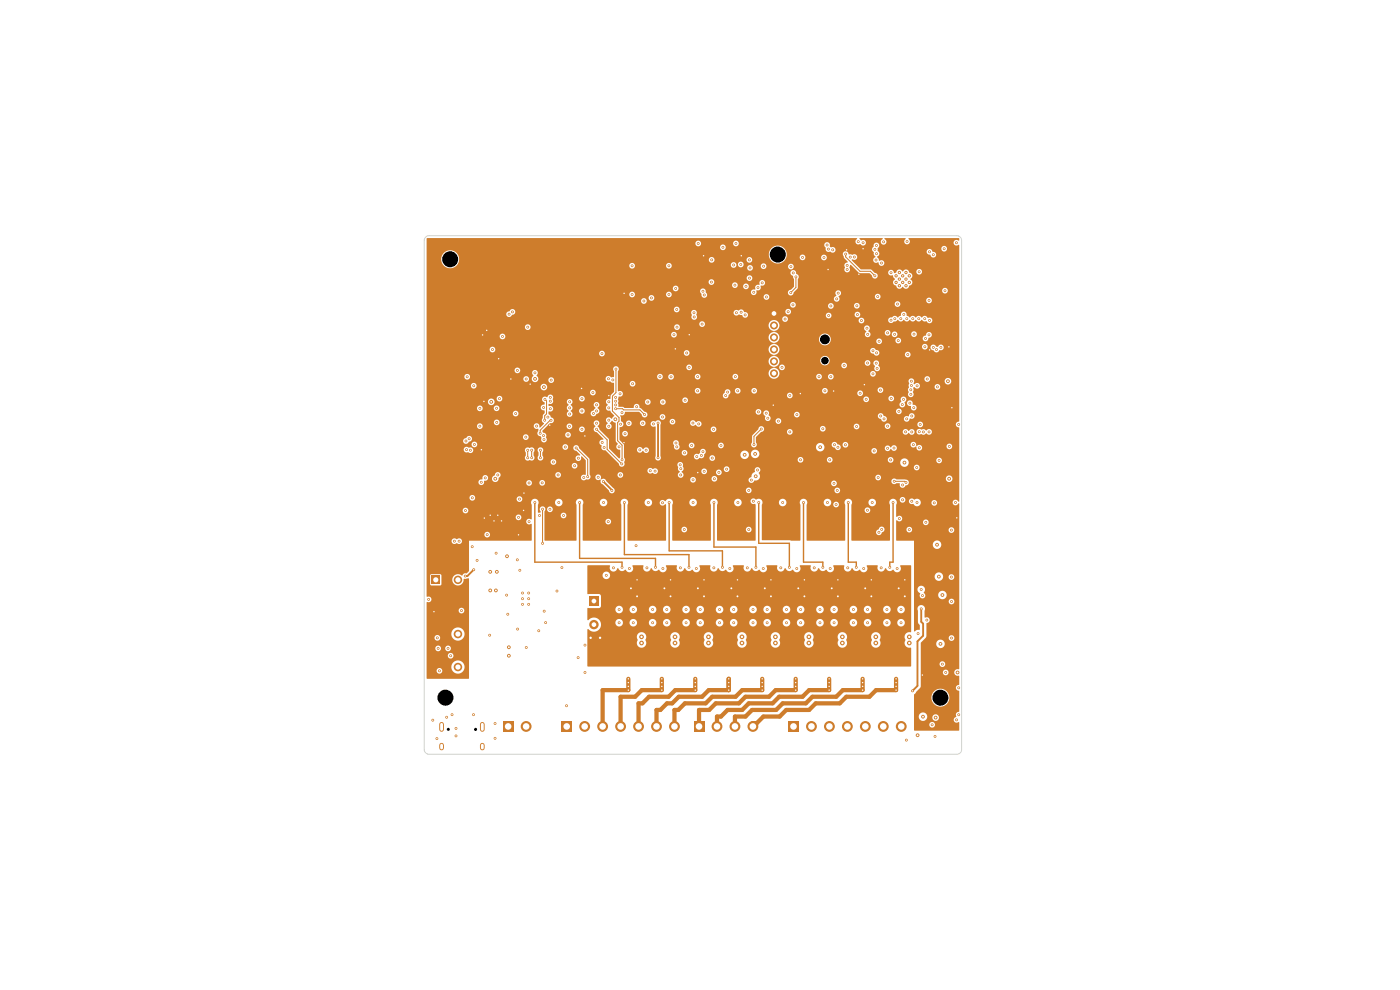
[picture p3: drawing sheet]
<svg xmlns="http://www.w3.org/2000/svg" width="297mm" height="210mm" viewBox="0 0 297 210" stroke-linecap="round" stroke-linejoin="round" font-family="sans-serif">
<path d="M93.7 153.6v1.1M93.7 158.1v.6M102.3 153.6v1.1M102.3 158.1v.6" fill="none" stroke="#ce7d2c" stroke-width="1"/>
<g fill="#ce7d2c">
<path d="M167.2 153h2.3v2.3h-2.3z"/>
<path d="M147.1 153h2.3v2.3h-2.3z"/>
<path d="M106.7 153h2.3v2.3h-2.3z"/>
<path d="M163.3 65.7h1.8v1.7h-1.8z"/>
<path d="M119.1 153h2.3v2.3h-2.3z"/>
<path d="M125 126.5h2v2h-2z"/>
<path d="M91.6 122.1h1.7v1.8h-1.7z"/>
<circle cx="172.1" cy="154.1" r="1.15"/>
<circle cx="176" cy="154.1" r="1.15"/>
<circle cx="179.8" cy="154.1" r="1.15"/>
<circle cx="183.6" cy="154.1" r="1.15"/>
<circle cx="187.4" cy="154.1" r="1.15"/>
<circle cx="191.2" cy="154.1" r="1.15"/>
<circle cx="152.1" cy="154.1" r="1.15"/>
<circle cx="155.9" cy="154.1" r="1.15"/>
<circle cx="159.7" cy="154.1" r="1.15"/>
<circle cx="111.6" cy="154.1" r="1.15"/>
<circle cx="164.2" cy="69" r=".85"/>
<circle cx="164.2" cy="71.6" r=".85"/>
<circle cx="164.2" cy="74.1" r=".85"/>
<circle cx="164.2" cy="76.7" r=".85"/>
<circle cx="164.2" cy="79.2" r=".85"/>
<circle cx="190.1" cy="58.5" r=".35"/>
<circle cx="190.1" cy="59.9" r=".35"/>
<circle cx="190.8" cy="57.8" r=".35"/>
<circle cx="190.8" cy="59.2" r=".35"/>
<circle cx="190.8" cy="60.6" r=".35"/>
<circle cx="191.5" cy="58.5" r=".35"/>
<circle cx="191.5" cy="59.9" r=".35"/>
<circle cx="192.2" cy="57.8" r=".35"/>
<circle cx="192.2" cy="59.2" r=".35"/>
<circle cx="192.2" cy="60.6" r=".35"/>
<circle cx="192.9" cy="58.5" r=".35"/>
<circle cx="192.9" cy="59.9" r=".35"/>
<circle cx="124" cy="154.1" r="1.15"/>
<circle cx="127.8" cy="154.1" r="1.15"/>
<circle cx="131.7" cy="154.1" r="1.15"/>
<circle cx="135.5" cy="154.1" r="1.15"/>
<circle cx="139.3" cy="154.1" r="1.15"/>
<circle cx="143.1" cy="154.1" r="1.15"/>
<circle cx="126" cy="132.5" r="1"/>
<circle cx="97.1" cy="134.5" r=".9"/>
<circle cx="97.1" cy="141.5" r=".9"/>
<circle cx="97.1" cy="123" r=".9"/>
<circle cx="179.6" cy="53" r=".3"/>
<circle cx="116.6" cy="90.2" r=".3"/>
<circle cx="132.4" cy="93.9" r=".3"/>
<circle cx="183.1" cy="52.8" r=".3"/>
<circle cx="157.3" cy="54.3" r=".3"/>
<circle cx="112.5" cy="81.5" r=".3"/>
<circle cx="108.4" cy="80.4" r=".3"/>
<circle cx="201.9" cy="86.5" r=".3"/>
<circle cx="149.3" cy="54.3" r=".3"/>
<circle cx="102.1" cy="95.4" r=".3"/>
<circle cx="176.8" cy="83" r=".3"/>
<circle cx="102.7" cy="85.1" r=".3"/>
<circle cx="175.7" cy="57.2" r=".3"/>
<circle cx="103.3" cy="70.1" r=".3"/>
<circle cx="129.1" cy="83.9" r=".3"/>
<circle cx="169.8" cy="83.5" r=".3"/>
<circle cx="123.4" cy="82.4" r=".3"/>
<circle cx="183.4" cy="81.6" r=".3"/>
<circle cx="111.1" cy="104.6" r=".3"/>
<circle cx="92.1" cy="129.8" r=".3"/>
<circle cx="182.2" cy="58.2" r=".3"/>
<circle cx="104.8" cy="110.5" r=".3"/>
<circle cx="102.4" cy="71.1" r=".3"/>
<circle cx="110" cy="113.5" r=".3"/>
<circle cx="102.7" cy="109.9" r=".3"/>
<circle cx="132.4" cy="62.2" r=".3"/>
<circle cx="148" cy="100.3" r=".3"/>
<circle cx="195.7" cy="143.2" r=".3"/>
<circle cx="106.4" cy="110.5" r=".3"/>
<circle cx="146.2" cy="71" r=".3"/>
<circle cx="104" cy="109.3" r=".3"/>
<circle cx="164" cy="86" r=".3"/>
<circle cx="143.3" cy="74" r=".3"/>
<circle cx="197.2" cy="74.2" r=".3"/>
<circle cx="203" cy="109.8" r=".3"/>
<circle cx="105.8" cy="76.1" r=".3"/>
<circle cx="201.3" cy="73.6" r=".3"/>
<circle cx="111.1" cy="108.3" r=".3"/>
<circle cx="105.6" cy="109.3" r=".3"/>
<circle cx="124.1" cy="92.5" r=".3"/>
<circle cx="138.6" cy="89.9" r=".3"/>
<circle cx="202.9" cy="51.5" r=".3"/>
<circle cx="182.5" cy="83.4" r=".3"/>
<circle cx="143.6" cy="65.7" r=".3"/>
<circle cx="91.8" cy="152.8" r=".3"/>
<circle cx="198.7" cy="74.1" r=".3"/>
<circle cx="115.8" cy="132.1" r=".3"/>
<circle cx="107.9" cy="137.3" r=".4"/>
<circle cx="134.1" cy="56.4" r=".3"/>
<circle cx="186.1" cy="78.1" r=".3"/>
<circle cx="141.9" cy="62.5" r=".3"/>
<circle cx="176.6" cy="53" r=".3"/>
<circle cx="184.1" cy="70.9" r=".3"/>
<circle cx="104" cy="121.3" r=".4"/>
<circle cx="154.2" cy="99.5" r=".3"/>
<circle cx="148.2" cy="89.9" r=".3"/>
<circle cx="201.4" cy="94.7" r=".3"/>
<circle cx="120.5" cy="92.3" r=".3"/>
<circle cx="104.5" cy="74.1" r=".3"/>
<circle cx="112.1" cy="128.2" r=".3"/>
<circle cx="94.7" cy="152.2" r=".3"/>
<circle cx="101.2" cy="118.9" r=".3"/>
<circle cx="116.9" cy="80.6" r=".3"/>
<circle cx="198.2" cy="106.7" r=".3"/>
<circle cx="110.2" cy="105.9" r=".3"/>
<circle cx="110.8" cy="127" r=".3"/>
<circle cx="186" cy="74.8" r=".3"/>
<circle cx="189.1" cy="84.5" r=".3"/>
<circle cx="184" cy="77" r=".3"/>
<circle cx="147" cy="101.8" r=".3"/>
<circle cx="128.6" cy="122.1" r=".3"/>
<circle cx="193.3" cy="80.9" r=".3"/>
<circle cx="105.2" cy="125.2" r=".4"/>
<circle cx="92.7" cy="156.7" r=".3"/>
<circle cx="120.2" cy="149.7" r=".3"/>
<circle cx="140.6" cy="85.3" r=".3"/>
<circle cx="160.9" cy="87.4" r=".3"/>
<circle cx="193.2" cy="83.7" r=".3"/>
<circle cx="105.6" cy="100.8" r=".3"/>
<circle cx="125.8" cy="83.3" r=".3"/>
<circle cx="147.8" cy="96.9" r=".3"/>
<circle cx="127.7" cy="75" r=".3"/>
<circle cx="104" cy="125.2" r=".4"/>
<circle cx="201.9" cy="135.4" r=".3"/>
<circle cx="160" cy="82.9" r=".3"/>
<circle cx="176.3" cy="79.9" r=".3"/>
<circle cx="99.1" cy="79.9" r=".3"/>
<circle cx="97.9" cy="129.5" r=".3"/>
<circle cx="140" cy="79.9" r=".3"/>
<circle cx="202.9" cy="152.7" r=".3"/>
<circle cx="111.6" cy="80.4" r=".3"/>
<circle cx="197.1" cy="71" r=".3"/>
<circle cx="92.8" cy="135.3" r=".3"/>
<circle cx="175" cy="82.9" r=".3"/>
<circle cx="201.8" cy="112.5" r=".3"/>
<circle cx="143" cy="71" r=".3"/>
<circle cx="159" cy="55.1" r=".3"/>
<circle cx="146.7" cy="94.5" r=".3"/>
<circle cx="181.2" cy="54.5" r=".3"/>
<circle cx="197.7" cy="153.7" r=".3"/>
<circle cx="148.9" cy="68.7" r=".3"/>
<circle cx="105" cy="153.5" r=".3"/>
<circle cx="196.2" cy="73.6" r=".3"/>
<circle cx="105.4" cy="121.3" r=".4"/>
<circle cx="118.4" cy="100.8" r=".3"/>
<circle cx="109.8" cy="133.5" r=".3"/>
<circle cx="156.1" cy="51.7" r=".3"/>
<circle cx="121.9" cy="98.8" r=".3"/>
<circle cx="115.4" cy="129.6" r=".3"/>
<circle cx="137.4" cy="85.3" r=".3"/>
<circle cx="123.5" cy="84.6" r=".3"/>
<circle cx="148" cy="79.9" r=".3"/>
<circle cx="110.8" cy="125.8" r=".3"/>
<circle cx="144.4" cy="100.8" r=".3"/>
<circle cx="142.4" cy="79.9" r=".3"/>
<circle cx="112.1" cy="125.8" r=".3"/>
<circle cx="151.4" cy="91.1" r=".3"/>
<circle cx="145.7" cy="74.9" r=".3"/>
<circle cx="148.1" cy="51.7" r=".3"/>
<circle cx="156.5" cy="82.9" r=".3"/>
<circle cx="103.9" cy="134.8" r=".3"/>
<circle cx="151" cy="55.1" r=".3"/>
<circle cx="118.2" cy="125.4" r=".3"/>
<circle cx="179.7" cy="57.2" r=".3"/>
<circle cx="160.7" cy="99.7" r=".3"/>
<circle cx="152.9" cy="94.5" r=".3"/>
<circle cx="151.1" cy="97.2" r=".3"/>
<circle cx="112.1" cy="127" r=".3"/>
<circle cx="126.9" cy="101.2" r=".3"/>
<circle cx="126.5" cy="85.9" r=".3"/>
<circle cx="110.3" cy="121" r=".3"/>
<circle cx="134.1" cy="62.5" r=".3"/>
<circle cx="190.6" cy="72.3" r=".3"/>
<circle cx="198.9" cy="82.1" r=".3"/>
<circle cx="93.2" cy="142.3" r=".3"/>
<circle cx="201.9" cy="127.6" r=".3"/>
<circle cx="90.9" cy="127.1" r=".3"/>
<circle cx="174.8" cy="54.6" r=".3"/>
<circle cx="156" cy="79.9" r=".3"/>
<circle cx="200.6" cy="142.6" r=".3"/>
<circle cx="110" cy="109.8" r=".3"/>
<circle cx="105.4" cy="89.6" r=".3"/>
<circle cx="141.9" cy="56.4" r=".3"/>
<circle cx="145.3" cy="84.9" r=".3"/>
<circle cx="124.1" cy="142.6" r=".3"/>
<circle cx="105" cy="156.6" r=".3"/>
<circle cx="122.7" cy="139.5" r=".3"/>
<circle cx="106.6" cy="71.4" r=".3"/>
<circle cx="111.7" cy="137.4" r=".3"/>
<circle cx="177.5" cy="63.4" r=".3"/>
<circle cx="142.7" cy="89.4" r=".3"/>
<circle cx="110.8" cy="128.2" r=".3"/>
<circle cx="123.5" cy="91.1" r=".3"/>
<circle cx="173.7" cy="79.9" r=".3"/>
<circle cx="131.6" cy="100.8" r=".3"/>
<circle cx="183.1" cy="51.5" r=".3"/>
<circle cx="100.2" cy="105.6" r=".3"/>
<circle cx="148" cy="82.9" r=".3"/>
<circle cx="107.9" cy="139.1" r=".4"/>
<circle cx="130" cy="80.6" r=".3"/>
<circle cx="129.1" cy="86.5" r=".3"/>
<circle cx="104.2" cy="85.2" r=".4"/>
<circle cx="130.5" cy="88.9" r=".4"/>
<circle cx="107.6" cy="118" r=".4"/>
<circle cx="105.1" cy="101.6" r=".4"/>
<circle cx="115.4" cy="82.1" r=".4"/>
<circle cx="113.5" cy="80.4" r=".4"/>
<circle cx="191.5" cy="102.9" r=".3"/>
<circle cx="145.2" cy="96.1" r=".3"/>
<circle cx="191.5" cy="106" r=".3"/>
<circle cx="193" cy="85.5" r=".3"/>
<circle cx="137.1" cy="95.5" r=".3"/>
<circle cx="189" cy="67.9" r=".3"/>
<circle cx="194.5" cy="99.2" r=".3"/>
<circle cx="177.4" cy="107" r=".3"/>
<circle cx="195" cy="95" r=".3"/>
<circle cx="195" cy="91.6" r=".3"/>
<circle cx="191.7" cy="84.7" r=".3"/>
<circle cx="159.8" cy="106.3" r=".3"/>
<circle cx="201.4" cy="101.6" r=".4"/>
<circle cx="201.1" cy="80.9" r=".4"/>
<circle cx="144.3" cy="98.6" r=".3"/>
<circle cx="98.7" cy="108.3" r=".3"/>
<circle cx="95.6" cy="139.1" r=".3"/>
<circle cx="100.4" cy="151.6" r=".3"/>
<circle cx="95.9" cy="151.6" r=".3"/>
<circle cx="96.4" cy="114.8" r=".3"/>
<circle cx="97.4" cy="114.8" r=".3"/>
<circle cx="194.5" cy="106.6" r=".3"/>
<circle cx="190.3" cy="120.6" r=".3"/>
<circle cx="191.9" cy="126.5" r=".4"/>
<circle cx="135.1" cy="126.5" r=".4"/>
<circle cx="170.6" cy="123" r=".3"/>
<circle cx="156.5" cy="123" r=".3"/>
<circle cx="184.9" cy="123" r=".3"/>
<circle cx="170.6" cy="126.5" r=".4"/>
<circle cx="177.7" cy="126.5" r=".4"/>
<circle cx="149.3" cy="123" r=".3"/>
<circle cx="163.5" cy="126.5" r=".4"/>
<circle cx="183.5" cy="124.8" r=".4"/>
<circle cx="135.2" cy="123" r=".3"/>
<circle cx="122.7" cy="97.2" r=".3"/>
<circle cx="127.3" cy="135.3" r=".5"/>
<circle cx="148" cy="124.8" r=".4"/>
<circle cx="124.1" cy="136.9" r=".3"/>
<circle cx="169.3" cy="124.8" r=".4"/>
<circle cx="149.3" cy="126.5" r=".4"/>
<circle cx="162.2" cy="124.8" r=".4"/>
<circle cx="192" cy="123" r=".3"/>
<circle cx="142.2" cy="123" r=".3"/>
<circle cx="156.4" cy="126.5" r=".4"/>
<circle cx="190.7" cy="124.8" r=".4"/>
<circle cx="140.9" cy="124.8" r=".4"/>
<circle cx="133.8" cy="124.8" r=".4"/>
<circle cx="176.4" cy="124.8" r=".4"/>
<circle cx="125.3" cy="135.3" r=".5"/>
<circle cx="163.6" cy="123" r=".3"/>
<circle cx="184.8" cy="126.5" r=".4"/>
<circle cx="155.1" cy="124.8" r=".4"/>
<circle cx="142.2" cy="126.5" r=".4"/>
<circle cx="177.7" cy="123" r=".3"/>
<circle cx="167.6" cy="91.6" r=".3"/>
<circle cx="167.6" cy="83.9" r=".3"/>
<circle cx="154.4" cy="83.2" r=".3"/>
<circle cx="113.5" cy="79.1" r=".3"/>
<circle cx="194.8" cy="134.4" r=".3"/>
<circle cx="130.7" cy="78.3" r=".3"/>
<circle cx="177.6" cy="104" r=".3"/>
<circle cx="176.9" cy="102.5" r=".3"/>
<circle cx="184" cy="108.2" r=".3"/>
<circle cx="150.9" cy="59.8" r=".3"/>
<circle cx="132" cy="97.5" r=".3"/>
<circle cx="196.6" cy="131.5" r=".3"/>
<circle cx="169.8" cy="97.5" r=".3"/>
<circle cx="193.4" cy="106.3" r=".3"/>
<circle cx="176" cy="97.5" r=".3"/>
<circle cx="139" cy="99.9" r=".3"/>
<circle cx="147.3" cy="67.2" r=".3"/>
<circle cx="149.1" cy="61.8" r=".3"/>
<circle cx="129.8" cy="104.1" r=".3"/>
<circle cx="139.6" cy="89.8" r=".3"/>
<circle cx="128" cy="102.1" r=".3"/>
<circle cx="109.8" cy="118.8" r=".3"/>
<circle cx="114.4" cy="109.4" r=".3"/>
<circle cx="119.5" cy="109.4" r=".3"/>
<circle cx="98.7" cy="122.2" r=".3"/>
<circle cx="140.5" cy="88.4" r=".3"/>
<circle cx="100.5" cy="120.9" r=".3"/>
<circle cx="139.6" cy="97.1" r=".3"/>
<circle cx="147.5" cy="146.4" r=".3"/>
<circle cx="147.5" cy="144.8" r=".3"/>
<circle cx="147.5" cy="144" r=".3"/>
<circle cx="147.5" cy="145.6" r=".3"/>
<circle cx="96.7" cy="156.1" r=".3"/>
<circle cx="96.7" cy="154.5" r=".3"/>
<circle cx="128.2" cy="94.9" r=".3"/>
<circle cx="131.3" cy="94.8" r=".3"/>
<circle cx="186.5" cy="72.4" r=".3"/>
<circle cx="186.2" cy="62.9" r=".3"/>
<circle cx="134.2" cy="81.4" r=".3"/>
<circle cx="199.2" cy="122.3" r=".4"/>
<circle cx="191.9" cy="98.1" r=".4"/>
<circle cx="192.3" cy="157" r=".3"/>
<circle cx="195.4" cy="125.1" r=".3"/>
<circle cx="195.4" cy="129.1" r=".3"/>
<circle cx="193.6" cy="146.6" r=".3"/>
<circle cx="199.9" cy="126.2" r=".4"/>
<circle cx="195.8" cy="152" r=".4"/>
<circle cx="199.5" cy="136.6" r=".4"/>
<circle cx="198.8" cy="115.5" r=".4"/>
<circle cx="194.7" cy="156" r=".4"/>
<circle cx="112" cy="97.1" r=".3"/>
<circle cx="116.9" cy="89.2" r=".3"/>
<circle cx="115.1" cy="115.3" r=".3"/>
<circle cx="111.9" cy="95.5" r=".3"/>
<circle cx="114.6" cy="91.9" r=".3"/>
<circle cx="115.1" cy="108" r=".3"/>
<circle cx="103.4" cy="113.4" r=".3"/>
<circle cx="100.6" cy="94.3" r=".3"/>
<circle cx="102.9" cy="101.4" r=".3"/>
<circle cx="116.8" cy="84.3" r=".3"/>
<circle cx="140.6" cy="120.6" r=".3"/>
<circle cx="128" cy="106.6" r=".3"/>
<circle cx="139.1" cy="120.4" r=".3"/>
<circle cx="123" cy="106.6" r=".3"/>
<circle cx="190.4" cy="64.5" r=".3"/>
<circle cx="195.9" cy="91.6" r=".3"/>
<circle cx="100.2" cy="116" r=".3"/>
<circle cx="123.5" cy="87.2" r=".3"/>
<circle cx="116.2" cy="88.5" r=".3"/>
<circle cx="147" cy="106.6" r=".3"/>
<circle cx="154.8" cy="120.6" r=".3"/>
<circle cx="142" cy="106.6" r=".3"/>
<circle cx="153.3" cy="120.4" r=".3"/>
<circle cx="107.7" cy="130.3" r=".3"/>
<circle cx="107.5" cy="126.2" r=".3"/>
<circle cx="122.2" cy="95" r=".3"/>
<circle cx="119.9" cy="94.8" r=".3"/>
<circle cx="124.7" cy="101.1" r=".3"/>
<circle cx="123.8" cy="101.3" r=".3"/>
<circle cx="115" cy="102.4" r=".3"/>
<circle cx="181.7" cy="90.5" r=".3"/>
<circle cx="177.8" cy="94.9" r=".3"/>
<circle cx="183.8" cy="84.7" r=".3"/>
<circle cx="127.8" cy="93.9" r=".3"/>
<circle cx="113.8" cy="90.4" r=".3"/>
<circle cx="198" cy="54" r=".3"/>
<circle cx="132.6" cy="92" r=".3"/>
<circle cx="198" cy="73.7" r=".3"/>
<circle cx="150.3" cy="135.1" r=".5"/>
<circle cx="145.5" cy="129.3" r=".3"/>
<circle cx="150.3" cy="136.4" r=".5"/>
<circle cx="148.5" cy="132.1" r=".3"/>
<circle cx="148.5" cy="129.3" r=".3"/>
<circle cx="145.5" cy="132.1" r=".3"/>
<circle cx="144.3" cy="120.4" r=".3"/>
<circle cx="159" cy="59" r=".3"/>
<circle cx="194.9" cy="67.6" r=".3"/>
<circle cx="175.9" cy="144.8" r=".3"/>
<circle cx="175.9" cy="145.6" r=".3"/>
<circle cx="175.9" cy="146.4" r=".3"/>
<circle cx="175.9" cy="144" r=".3"/>
<circle cx="114.3" cy="133.8" r=".3"/>
<circle cx="116.7" cy="108" r=".3"/>
<circle cx="106" cy="84.6" r=".3"/>
<circle cx="101.8" cy="86.6" r=".3"/>
<circle cx="101.8" cy="90.4" r=".3"/>
<circle cx="100.5" cy="81.8" r=".3"/>
<circle cx="105.3" cy="86.6" r=".3"/>
<circle cx="99.8" cy="95.5" r=".3"/>
<circle cx="189.7" cy="95" r=".3"/>
<circle cx="109.4" cy="87.7" r=".3"/>
<circle cx="192.6" cy="75.2" r=".3"/>
<circle cx="190.7" cy="87.3" r=".3"/>
<circle cx="190.8" cy="110" r=".3"/>
<circle cx="120.8" cy="85.2" r=".3"/>
<circle cx="115.3" cy="86.4" r=".3"/>
<circle cx="174" cy="94.9" r=".4"/>
<circle cx="160.3" cy="101" r=".4"/>
<circle cx="158" cy="96.5" r=".4"/>
<circle cx="160.2" cy="96.3" r=".4"/>
<circle cx="118.5" cy="106.6" r=".3"/>
<circle cx="133.5" cy="120.6" r=".3"/>
<circle cx="132" cy="120.4" r=".3"/>
<circle cx="113.5" cy="106.6" r=".3"/>
<circle cx="137.5" cy="106.6" r=".3"/>
<circle cx="147.7" cy="120.6" r=".3"/>
<circle cx="193.2" cy="82.7" r=".3"/>
<circle cx="193.8" cy="86.5" r=".3"/>
<circle cx="162" cy="56.5" r=".3"/>
<circle cx="192.4" cy="51.2" r=".3"/>
<circle cx="168.3" cy="57.9" r=".3"/>
<circle cx="175.5" cy="52" r=".3"/>
<circle cx="166.6" cy="67.7" r=".3"/>
<circle cx="168.9" cy="58.7" r=".3"/>
<circle cx="167.8" cy="62.1" r=".3"/>
<circle cx="136.3" cy="89.8" r=".3"/>
<circle cx="132" cy="87.5" r=".3"/>
<circle cx="143.4" cy="94" r=".3"/>
<circle cx="149.4" cy="100" r=".3"/>
<circle cx="148.8" cy="96.6" r=".3"/>
<circle cx="179.1" cy="77.5" r=".3"/>
<circle cx="158.3" cy="60.7" r=".3"/>
<circle cx="193.4" cy="91.6" r=".3"/>
<circle cx="201.8" cy="122.4" r=".3"/>
<circle cx="185.9" cy="77" r=".3"/>
<circle cx="168.2" cy="64.7" r=".3"/>
<circle cx="193.4" cy="88.2" r=".3"/>
<circle cx="175.8" cy="66.9" r=".3"/>
<circle cx="193.8" cy="94.3" r=".3"/>
<circle cx="186.8" cy="88.2" r=".3"/>
<circle cx="155.9" cy="60.5" r=".3"/>
<circle cx="167.8" cy="56.6" r=".3"/>
<circle cx="203.1" cy="142.6" r=".4"/>
<circle cx="198.5" cy="152.2" r=".4"/>
<circle cx="197.2" cy="68" r=".3"/>
<circle cx="196.3" cy="71.8" r=".3"/>
<circle cx="198.4" cy="156.2" r=".3"/>
<circle cx="193.9" cy="70.9" r=".3"/>
<circle cx="195.2" cy="90" r=".3"/>
<circle cx="203.4" cy="90" r=".3"/>
<circle cx="199.9" cy="140.9" r=".3"/>
<circle cx="203.4" cy="151.6" r=".3"/>
<circle cx="197.1" cy="91.6" r=".3"/>
<circle cx="199.2" cy="97.7" r=".3"/>
<circle cx="203.4" cy="145.9" r=".3"/>
<circle cx="194.6" cy="81.8" r=".3"/>
<circle cx="196.7" cy="80.4" r=".3"/>
<circle cx="191.7" cy="66.7" r=".3"/>
<circle cx="143.6" cy="69.4" r=".3"/>
<circle cx="185.6" cy="52.9" r=".3"/>
<circle cx="159.1" cy="56.8" r=".3"/>
<circle cx="147.2" cy="66.3" r=".3"/>
<circle cx="175.7" cy="52.8" r=".3"/>
<circle cx="149.4" cy="62.6" r=".3"/>
<circle cx="112" cy="69.4" r=".3"/>
<circle cx="109.8" cy="78.6" r=".3"/>
<circle cx="158.8" cy="104" r=".3"/>
<circle cx="130.6" cy="84.3" r=".3"/>
<circle cx="135.1" cy="86.3" r=".3"/>
<circle cx="159.4" cy="101.8" r=".3"/>
<circle cx="165.1" cy="89.3" r=".3"/>
<circle cx="158.8" cy="112.3" r=".3"/>
<circle cx="177" cy="94.3" r=".3"/>
<circle cx="130.6" cy="85.1" r=".3"/>
<circle cx="129.1" cy="90.4" r=".3"/>
<circle cx="188.9" cy="97.6" r=".3"/>
<circle cx="186.5" cy="112.9" r=".3"/>
<circle cx="147" cy="89.7" r=".3"/>
<circle cx="162.9" cy="88.7" r=".3"/>
<circle cx="130.6" cy="85.9" r=".3"/>
<circle cx="131.7" cy="90" r=".3"/>
<circle cx="187" cy="112.3" r=".3"/>
<circle cx="185.5" cy="95.7" r=".3"/>
<circle cx="126.5" cy="89.8" r=".3"/>
<circle cx="179.3" cy="94.4" r=".3"/>
<circle cx="130.6" cy="86.7" r=".3"/>
<circle cx="174.6" cy="91" r=".3"/>
<circle cx="192.9" cy="112.4" r=".3"/>
<circle cx="129.1" cy="89.1" r=".3"/>
<circle cx="192.2" cy="102.4" r=".3"/>
<circle cx="186.3" cy="101.3" r=".3"/>
<circle cx="189.7" cy="102.1" r=".3"/>
<circle cx="162.6" cy="87.7" r=".3"/>
<circle cx="169" cy="88" r=".3"/>
<circle cx="136.8" cy="88" r=".3"/>
<circle cx="133.3" cy="146.4" r=".3"/>
<circle cx="133.3" cy="145.6" r=".3"/>
<circle cx="133.3" cy="144" r=".3"/>
<circle cx="133.3" cy="144.8" r=".3"/>
<circle cx="134.4" cy="129.3" r=".3"/>
<circle cx="136.1" cy="135.1" r=".5"/>
<circle cx="131.4" cy="129.3" r=".3"/>
<circle cx="134.3" cy="132.1" r=".3"/>
<circle cx="136.1" cy="136.4" r=".5"/>
<circle cx="131.4" cy="132.1" r=".3"/>
<circle cx="130.1" cy="120.4" r=".3"/>
<circle cx="156.5" cy="106.6" r=".3"/>
<circle cx="161.9" cy="120.6" r=".3"/>
<circle cx="116.8" cy="86.7" r=".3"/>
<circle cx="120.8" cy="87.8" r=".3"/>
<circle cx="140.5" cy="106.7" r=".3"/>
<circle cx="145.2" cy="112.3" r=".3"/>
<circle cx="135.7" cy="95.4" r=".3"/>
<circle cx="192.4" cy="88.9" r=".3"/>
<circle cx="187.5" cy="88.9" r=".3"/>
<circle cx="186.8" cy="82.7" r=".3"/>
<circle cx="193.4" cy="81.8" r=".3"/>
<circle cx="115.6" cy="84.7" r=".3"/>
<circle cx="114.7" cy="95.5" r=".3"/>
<circle cx="191.4" cy="85.8" r=".3"/>
<circle cx="115.3" cy="92.4" r=".3"/>
<circle cx="115.5" cy="89.1" r=".3"/>
<circle cx="114.7" cy="97.1" r=".3"/>
<circle cx="192.1" cy="91.6" r=".3"/>
<circle cx="117.4" cy="98" r=".3"/>
<circle cx="179.8" cy="120.4" r=".3"/>
<circle cx="184" cy="132.1" r=".3"/>
<circle cx="181" cy="129.3" r=".3"/>
<circle cx="181" cy="132.1" r=".3"/>
<circle cx="185.8" cy="135.1" r=".5"/>
<circle cx="185.8" cy="136.4" r=".5"/>
<circle cx="184" cy="129.3" r=".3"/>
<circle cx="185" cy="106.6" r=".3"/>
<circle cx="183.2" cy="120.6" r=".3"/>
<circle cx="140.4" cy="145.6" r=".3"/>
<circle cx="140.4" cy="146.4" r=".3"/>
<circle cx="140.4" cy="144.8" r=".3"/>
<circle cx="140.4" cy="144" r=".3"/>
<circle cx="143.2" cy="135.1" r=".5"/>
<circle cx="141.5" cy="129.3" r=".3"/>
<circle cx="138.5" cy="132.1" r=".3"/>
<circle cx="143.2" cy="136.4" r=".5"/>
<circle cx="141.5" cy="132.1" r=".3"/>
<circle cx="138.5" cy="129.3" r=".3"/>
<circle cx="137.2" cy="120.4" r=".3"/>
<circle cx="120.8" cy="90.4" r=".3"/>
<circle cx="133.4" cy="89.8" r=".3"/>
<circle cx="119.2" cy="120.4" r=".3"/>
<circle cx="188.3" cy="90.4" r=".3"/>
<circle cx="188.3" cy="95.1" r=".3"/>
<circle cx="188.3" cy="70.6" r=".3"/>
<circle cx="195.7" cy="126.3" r=".3"/>
<circle cx="196.4" cy="110.8" r=".3"/>
<circle cx="169" cy="120.6" r=".3"/>
<circle cx="166" cy="106.6" r=".3"/>
<circle cx="161" cy="106.6" r=".3"/>
<circle cx="167.5" cy="120.4" r=".3"/>
<circle cx="162.7" cy="132.1" r=".3"/>
<circle cx="164.5" cy="136.4" r=".5"/>
<circle cx="159.7" cy="132.1" r=".3"/>
<circle cx="159.8" cy="129.3" r=".3"/>
<circle cx="162.8" cy="129.3" r=".3"/>
<circle cx="164.5" cy="135.1" r=".5"/>
<circle cx="158.5" cy="120.4" r=".3"/>
<circle cx="190.1" cy="144" r=".3"/>
<circle cx="190.1" cy="144.8" r=".3"/>
<circle cx="190.1" cy="145.6" r=".3"/>
<circle cx="190.1" cy="146.4" r=".3"/>
<circle cx="146.2" cy="120.4" r=".3"/>
<circle cx="132.5" cy="106.6" r=".3"/>
<circle cx="166.9" cy="129.3" r=".3"/>
<circle cx="165.6" cy="120.4" r=".3"/>
<circle cx="169.9" cy="132.1" r=".3"/>
<circle cx="171.6" cy="136.4" r=".5"/>
<circle cx="169.9" cy="129.3" r=".3"/>
<circle cx="171.6" cy="135.1" r=".5"/>
<circle cx="166.9" cy="132.1" r=".3"/>
<circle cx="131.5" cy="83.5" r=".3"/>
<circle cx="189.8" cy="70.9" r=".3"/>
<circle cx="153.9" cy="83.9" r=".3"/>
<circle cx="129.1" cy="85.2" r=".3"/>
<circle cx="155.6" cy="129.3" r=".3"/>
<circle cx="151.4" cy="120.4" r=".3"/>
<circle cx="152.6" cy="129.3" r=".3"/>
<circle cx="152.6" cy="132.1" r=".3"/>
<circle cx="155.6" cy="132.1" r=".3"/>
<circle cx="157.4" cy="136.4" r=".5"/>
<circle cx="157.4" cy="135.1" r=".5"/>
<circle cx="157.2" cy="66.2" r=".3"/>
<circle cx="170.3" cy="54.6" r=".3"/>
<circle cx="179.7" cy="56.3" r=".3"/>
<circle cx="167.2" cy="66.1" r=".3"/>
<circle cx="155.6" cy="56.2" r=".3"/>
<circle cx="185.8" cy="55.2" r=".3"/>
<circle cx="126.5" cy="87.2" r=".3"/>
<circle cx="129.1" cy="80.3" r=".3"/>
<circle cx="134.9" cy="115.8" r=".3"/>
<circle cx="129" cy="110.7" r=".3"/>
<circle cx="120.8" cy="86.5" r=".3"/>
<circle cx="112.2" cy="110.7" r=".3"/>
<circle cx="112.2" cy="102.5" r=".3"/>
<circle cx="112.8" cy="95.5" r=".3"/>
<circle cx="112.8" cy="97.1" r=".3"/>
<circle cx="116.8" cy="85.1" r=".3"/>
<circle cx="168.8" cy="145.6" r=".3"/>
<circle cx="168.8" cy="144" r=".3"/>
<circle cx="168.8" cy="144.8" r=".3"/>
<circle cx="168.8" cy="146.4" r=".3"/>
<circle cx="156.2" cy="66.3" r=".3"/>
<circle cx="115.4" cy="93.3" r=".3"/>
<circle cx="199.6" cy="73.7" r=".3"/>
<circle cx="200.3" cy="52.8" r=".3"/>
<circle cx="195" cy="57.6" r=".3"/>
<circle cx="185.9" cy="53.8" r=".3"/>
<circle cx="180.4" cy="54.5" r=".3"/>
<circle cx="189" cy="57.8" r=".3"/>
<circle cx="146.2" cy="77.9" r=".3"/>
<circle cx="165.9" cy="77.9" r=".3"/>
<circle cx="191.1" cy="132.1" r=".3"/>
<circle cx="188.2" cy="129.3" r=".3"/>
<circle cx="192.9" cy="136.4" r=".5"/>
<circle cx="188.1" cy="132.1" r=".3"/>
<circle cx="186.9" cy="120.4" r=".3"/>
<circle cx="192.9" cy="135.1" r=".5"/>
<circle cx="191.1" cy="129.3" r=".3"/>
<circle cx="162.6" cy="63" r=".3"/>
<circle cx="189.8" cy="67.6" r=".3"/>
<circle cx="161.7" cy="60" r=".3"/>
<circle cx="193.6" cy="67.6" r=".3"/>
<circle cx="160.8" cy="61" r=".3"/>
<circle cx="192.4" cy="67.6" r=".3"/>
<circle cx="191.1" cy="67.6" r=".3"/>
<circle cx="159.9" cy="62" r=".3"/>
<circle cx="161.5" cy="91" r=".3"/>
<circle cx="181.8" cy="64.9" r=".3"/>
<circle cx="137.9" cy="99.9" r=".3"/>
<circle cx="159.9" cy="94.3" r=".3"/>
<circle cx="126.5" cy="91.1" r=".3"/>
<circle cx="125.9" cy="87.7" r=".3"/>
<circle cx="152.5" cy="100.2" r=".3"/>
<circle cx="176.3" cy="64.9" r=".3"/>
<circle cx="131.9" cy="98.4" r=".3"/>
<circle cx="151.5" cy="101.6" r=".3"/>
<circle cx="151.5" cy="106.6" r=".3"/>
<circle cx="160.4" cy="120.4" r=".3"/>
<circle cx="173.9" cy="132.1" r=".3"/>
<circle cx="178.7" cy="136.4" r=".5"/>
<circle cx="172.7" cy="120.4" r=".3"/>
<circle cx="176.9" cy="132.1" r=".3"/>
<circle cx="173.9" cy="129.3" r=".3"/>
<circle cx="176.9" cy="129.3" r=".3"/>
<circle cx="178.7" cy="135.1" r=".5"/>
<circle cx="175.5" cy="106.6" r=".3"/>
<circle cx="176.1" cy="120.6" r=".3"/>
<circle cx="98.8" cy="93.5" r=".3"/>
<circle cx="179.4" cy="53.9" r=".3"/>
<circle cx="136.6" cy="63.9" r=".3"/>
<circle cx="185.6" cy="58.5" r=".3"/>
<circle cx="102.1" cy="102.3" r=".3"/>
<circle cx="108" cy="66.6" r=".3"/>
<circle cx="105.2" cy="117.4" r=".3"/>
<circle cx="181.9" cy="66.7" r=".3"/>
<circle cx="95" cy="137.6" r=".3"/>
<circle cx="177.8" cy="62.2" r=".3"/>
<circle cx="185.2" cy="74.4" r=".3"/>
<circle cx="183.9" cy="69.6" r=".3"/>
<circle cx="185.2" cy="79.3" r=".3"/>
<circle cx="154.6" cy="146.4" r=".3"/>
<circle cx="154.6" cy="144" r=".3"/>
<circle cx="154.6" cy="145.6" r=".3"/>
<circle cx="154.6" cy="144.8" r=".3"/>
<circle cx="183" cy="145.6" r=".3"/>
<circle cx="183" cy="146.4" r=".3"/>
<circle cx="183" cy="144" r=".3"/>
<circle cx="183" cy="144.8" r=".3"/>
<circle cx="200.5" cy="61.7" r=".3"/>
<circle cx="143.6" cy="94.8" r=".3"/>
<circle cx="174.6" cy="120.4" r=".3"/>
<circle cx="170.5" cy="106.6" r=".3"/>
<circle cx="149.1" cy="95.8" r=".3"/>
<circle cx="144.4" cy="99.4" r=".3"/>
<circle cx="93" cy="137.6" r=".3"/>
<circle cx="182.8" cy="68" r=".3"/>
<circle cx="196.2" cy="67.6" r=".3"/>
<circle cx="138.2" cy="63.2" r=".3"/>
<circle cx="189.5" cy="106.6" r=".3"/>
<circle cx="188.8" cy="120.4" r=".3"/>
<circle cx="161.7" cy="144.8" r=".3"/>
<circle cx="161.7" cy="144" r=".3"/>
<circle cx="161.7" cy="145.6" r=".3"/>
<circle cx="161.7" cy="146.4" r=".3"/>
<circle cx="180" cy="106.6" r=".3"/>
<circle cx="181.7" cy="120.4" r=".3"/>
<circle cx="157.1" cy="56.1" r=".3"/>
<circle cx="158.1" cy="66.8" r=".3"/>
<circle cx="187.4" cy="51.3" r=".3"/>
<circle cx="197.1" cy="63.7" r=".3"/>
<circle cx="197.2" cy="53.4" r=".3"/>
<circle cx="187" cy="55.8" r=".3"/>
<circle cx="202.7" cy="106.6" r=".3"/>
<circle cx="111.5" cy="92.7" r=".3"/>
<circle cx="99" cy="95.4" r=".3"/>
<circle cx="143.3" cy="61.2" r=".3"/>
<circle cx="99.5" cy="93.1" r=".3"/>
<circle cx="108.7" cy="66.2" r=".3"/>
<circle cx="185.9" cy="52.1" r=".3"/>
<circle cx="182.1" cy="51.3" r=".3"/>
<circle cx="153.4" cy="52.5" r=".3"/>
</g>
<g fill="none" stroke="#ce7d2c" stroke-width=".21">
<path d="M168.8 58.7v2.3l-1.1 1.1M179.4 53.9v.6l3.1 3.1h2.1l1 .9M130.7 78.3v5l-.8 .7v3.2l1.4 1.4v.7l-.3 .3v3.9l1 .9v3.1M112 95.5v1.6M112.8 95.5v1.6M114.7 95.5v1.6M115.6 84.7l.3 .4v2.7l-.4 .4v1M116.9 89.2h-.2l-2.1 2.1v.6M122.2 95l2.5 2.5v3.6M126.6 91.1l2.2 2.2v2l3.1 3.1M130.6 86.7h1.4l.3 .3h3.5l.9 1M161.5 91l-1.6 1.6v1.7"/>
<path d="M115.1 108v7.3M189.7 102.1h2.2l.3 .3"/>
</g>
<path d="M139.6 89.8v7.3M128 102.2l1.8 1.9M100.5 120.9l-1.4 1.3h-.4M195.4 129.2v2.7l.4 .4v2.6l-1.2 1.2v9.4l-1 1.1" fill="none" stroke="#ce7d2c" stroke-width=".4"/>
<path d="M133.3 144v2.4h-5.5v7.7M140.4 144v2.4h-4.2l-1.5 1.4h-3v6.3M147.5 144v2.4h-4.3l-1.4 1.4h-4.1l-1.4 1.4h-.8v4.9M154.6 144v2.4h-4.3l-1.4 1.4h-4.9l-1.4 1.4h-1.1l-1.4 1.4h-.8v3.5M161.7 144v2.4h-4.3l-1.4 1.4h-4.9l-1.4 1.4h-4.4l-1.4 1.4h-.8v3.5M168.8 144v2.4h-4.3l-1.3 1.4h-5l-1.5 1.4h-4.9l-1.3 1.4h-2.2v3.5M175.9 144v2.4h-4.2l-1.4 1.4h-5l-1.4 1.4h-5.1l-1.4 1.4h-3.1l-1.4 1.4h-.8v2.1M183 144v2.4h-4.2l-1.4 1.4h-5.1l-1.4 1.4h-4.9l-1.3 1.4h-5.2l-1.3 1.4h-2.3v2.1M190.1 144v2.4h-4.3l-1.4 1.4h-4.9l-1.3 1.4h-5.2l-1.3 1.4h-4.9l-1.4 1.4h-3.4l-1.5 1.4h-.8v.7" fill="none" stroke="#ce7d2c" stroke-width=".9"/>
<path d="M113.5 106.6v12.7h18.5v1.1M123 106.6v11.9h16.1v1.9M132.5 106.6v11.1h13.7v2.7M142 106.6v10.3h11.3v3.5M151.5 106.6v9.5h8.9v4.3M161 106.6v8.7h6.5v5.1M170.5 106.6v12.7h4.1v1.1M180 106.6v12.7h1.7v1.1M189.5 106.6v12.7h-.7v1.1" fill="none" stroke="#ce7d2c" stroke-width=".3"/>
<g fill="#ce7d2c">
<path d="M124.7 119.9l4.7 .1a.86 .86 0 0 0 .5 1.2 .86 .86 0 0 0 1.1-.7l.2 .1a.9 .9 0 0 0 1.5 .2 .86 .86 0 0 0 1.2 .5 .86 .86 0 0 0 .3-1.3h2.3a.86 .86 0 0 0 .5 1.2 .86 .86 0 0 0 1.1-.7l.2 .1a.9 .9 0 0 0 1.5 .2 .86 .86 0 0 0 1.2 .5 .86 .86 0 0 0 .3-1.3h2.3a.86 .86 0 0 0 .5 1.2 .86 .86 0 0 0 1.1-.7l.2 .1a.9 .9 0 0 0 1.5 .2 .86 .86 0 0 0 1.2 .5 .86 .86 0 0 0 .3-1.3h2.3a.86 .86 0 0 0 .5 1.2 .86 .86 0 0 0 1.1-.7l.2 .1a.9 .9 0 0 0 1.5 .2 .86 .86 0 0 0 1.2 .5 .86 .86 0 0 0 .3-1.3h2.3a.86 .86 0 0 0 .5 1.2 .86 .86 0 0 0 1.1-.7l.2 .1a.9 .9 0 0 0 1.5 .2 .86 .86 0 0 0 1.2 .5 .86 .86 0 0 0 .3-1.3h2.3a.86 .86 0 0 0 .5 1.2 .86 .86 0 0 0 1.1-.7l.2 .1a.9 .9 0 0 0 1.5 .2 .86 .86 0 0 0 1.2 .5 .86 .86 0 0 0 .3-1.3l2.2-.1 .1 .1a.84 .84 0 0 0 .5 1.2 .84 .84 0 0 0 1.1-.7l.2 .1a.9 .9 0 0 0 1.5 .2 .86 .86 0 0 0 1.2 .5 .86 .86 0 0 0 .3-1.3h2.3a.86 .86 0 0 0 .5 1.2 .86 .86 0 0 0 1.1-.7l.2 .1a.9 .9 0 0 0 1.5 .2 .86 .86 0 0 0 1.2 .5 .86 .86 0 0 0 .3-1.3h2.3a.86 .86 0 0 0 .5 1.2 .86 .86 0 0 0 1.1-.7l.2 .1a.9 .9 0 0 0 1.5 .2 .86 .86 0 0 0 1.2 .5 .86 .86 0 0 0 .3-1.3l2.2-.1 .1 .1-.1 14.1a1.1 1.1 0 0 0-1.2 .5 1.1 1.1 0 0 0 .1 1.2 1.06 1.06 0 0 0 0 1.2 1.06 1.06 0 0 0 1.2 .4v3.9l-.1 .1-68.6-.1v-6.3h10.5v.4a.71 .71 0 0 1 0 .9 1.04 1.04 0 0 0 1.4 1 1.04 1.04 0 0 0 .4-1.6l.2-.7h5.1v.4a.71 .71 0 0 1 0 .9 1.04 1.04 0 0 0 1.4 1 1.04 1.04 0 0 0 .4-1.6l.2-.7h5.1v.4a.71 .71 0 0 1 0 .9 1.04 1.04 0 0 0 1.4 1 1.04 1.04 0 0 0 .4-1.6l.2-.7h5.1v.4a.71 .71 0 0 1 0 .9 1.04 1.04 0 0 0 1.4 1 1.04 1.04 0 0 0 .4-1.6l.2-.7h5.1v.4a.71 .71 0 0 1 0 .9 1.04 1.04 0 0 0 1.4 1 1.04 1.04 0 0 0 .4-1.6l.2-.7h5.1v.4a.71 .71 0 0 1 0 .9 1.04 1.04 0 0 0 1.4 1 1.04 1.04 0 0 0 .4-1.6l.2-.7h5.1v.4a.71 .71 0 0 1 0 .9 1.04 1.04 0 0 0 1.4 1 1.04 1.04 0 0 0 .4-1.6l.2-.7h5.1v.4a.71 .71 0 0 1 0 .9 1.04 1.04 0 0 0 1.4 1 1.04 1.04 0 0 0 .4-1.6 1 1 0 0 0-.5-1.5 1 1 0 0 0-1.3 .8h-5.1v-.2a1.01 1.01 0 0 0-1.1-.7 1.01 1.01 0 0 0-.9 .9h-5.1v-.2a1.01 1.01 0 0 0-1.1-.7 1.01 1.01 0 0 0-.9 .9h-5.1v-.2a1.01 1.01 0 0 0-1.1-.7 1.01 1.01 0 0 0-.9 .9h-5.1v-.2a1.01 1.01 0 0 0-1.1-.7 1.01 1.01 0 0 0-.9 .9h-5.1v-.2a1.01 1.01 0 0 0-1.1-.7 1.01 1.01 0 0 0-.9 .9h-5.1v-.2a1.01 1.01 0 0 0-1.1-.7 1.01 1.01 0 0 0-.9 .9h-5.1v-.2a1.01 1.01 0 0 0-1.1-.7 1.01 1.01 0 0 0-.9 .9h-10.5v-1.4l.2-.1a1.51 1.51 0 0 0 1.9 .3 1.51 1.51 0 0 0 .7-1.8h3.1v.2a.8 .8 0 0 0 .9 .7 .8 .8 0 0 0 .8-.9h1.3v.2a.8 .8 0 0 0 .9 .7 .8 .8 0 0 0 .8-.9h2.4v.2a.8 .8 0 0 0 .9 .7 .8 .8 0 0 0 .8-.9h1.3v.2a.8 .8 0 0 0 .9 .7 .8 .8 0 0 0 .8-.9h2.4v.2a.8 .8 0 0 0 .9 .7 .8 .8 0 0 0 .8-.9h1.3v.2a.8 .8 0 0 0 .9 .7 .8 .8 0 0 0 .8-.9h2.4v.2a.8 .8 0 0 0 .9 .7 .8 .8 0 0 0 .8-.9h1.3v.2a.8 .8 0 0 0 .9 .7 .8 .8 0 0 0 .8-.9h2.4v.2a.8 .8 0 0 0 .9 .7 .8 .8 0 0 0 .8-.9h1.3v.2a.8 .8 0 0 0 .9 .7 .8 .8 0 0 0 .8-.9h2.4v.2a.8 .8 0 0 0 .9 .7 .8 .8 0 0 0 .8-.9h1.3v.2a.8 .8 0 0 0 .9 .7 .8 .8 0 0 0 .8-.9h2.4v.2a.8 .8 0 0 0 .9 .7 .8 .8 0 0 0 .8-.9h1.3v.2a.8 .8 0 0 0 .9 .7 .8 .8 0 0 0 .8-.9h2.4v.2a.8 .8 0 0 0 .9 .7 .8 .8 0 0 0 .8-.9h1.3v.2a.8 .8 0 0 0 .9 .7 .8 .8 0 0 0 .8-.9h2.4v.2a.8 .8 0 0 0 .9 .7 .8 .8 0 0 0 .8-.9h1.3v.2a.8 .8 0 0 0 1.3 .6 .8 .8 0 0 0 0-1.4 .8 .8 0 0 0-1.3 .6h-1.3l-.1-.1a.8 .8 0 0 0-.8-.6 .8 .8 0 0 0-.8 .7h-2.4l-.1-.1a.8 .8 0 0 0-.8-.6 .8 .8 0 0 0-.8 .7h-1.3l-.1-.1a.8 .8 0 0 0-.8-.6 .8 .8 0 0 0-.8 .7h-2.4l-.1-.1a.8 .8 0 0 0-.8-.6 .8 .8 0 0 0-.8 .7h-1.3l-.1-.1a.8 .8 0 0 0-.8-.6 .8 .8 0 0 0-.8 .7h-2.4l-.1-.1a.8 .8 0 0 0-.8-.6 .8 .8 0 0 0-.8 .7h-1.3l-.1-.1a.8 .8 0 0 0-.8-.6 .8 .8 0 0 0-.8 .7h-2.4l-.1-.1a.8 .8 0 0 0-.8-.6 .8 .8 0 0 0-.8 .7h-1.3l-.1-.1a.8 .8 0 0 0-.8-.6 .8 .8 0 0 0-.8 .7h-2.4l-.1-.1a.8 .8 0 0 0-.8-.6 .8 .8 0 0 0-.8 .7h-1.3l-.1-.1a.8 .8 0 0 0-.8-.6 .8 .8 0 0 0-.8 .7h-2.4l-.1-.1a.8 .8 0 0 0-.8-.6 .8 .8 0 0 0-.8 .7h-1.3l-.1-.1a.8 .8 0 0 0-.8-.6 .8 .8 0 0 0-.8 .7h-2.4l-.1-.1a.8 .8 0 0 0-.8-.6 .8 .8 0 0 0-.8 .7h-1.3l-.1-.1a.8 .8 0 0 0-.8-.6 .8 .8 0 0 0-.8 .7h-2.4l-.1-.1a.8 .8 0 0 0-.8-.6 .8 .8 0 0 0-.8 .7h-1.3l-.1-.1a.8 .8 0 0 0-.8-.6 .8 .8 0 0 0-.8 .7l-3.1-.1a1.61 1.61 0 0 0-2.7-.3l-.1-2.4h5.9v.2a.8 .8 0 0 0 .9 .7 .8 .8 0 0 0 .8-.9h1.3v.2a.8 .8 0 0 0 .9 .7 .8 .8 0 0 0 .8-.9h2.4v.2a.8 .8 0 0 0 .9 .7 .8 .8 0 0 0 .8-.9h1.3v.2a.8 .8 0 0 0 .9 .7 .8 .8 0 0 0 .8-.9h2.4v.2a.8 .8 0 0 0 .9 .7 .8 .8 0 0 0 .8-.9h1.3v.2a.8 .8 0 0 0 .9 .7 .8 .8 0 0 0 .8-.9h2.4v.2a.8 .8 0 0 0 .9 .7 .8 .8 0 0 0 .8-.9h1.3v.2a.8 .8 0 0 0 .9 .7 .8 .8 0 0 0 .8-.9h2.4v.2a.8 .8 0 0 0 .9 .7 .8 .8 0 0 0 .8-.9h1.3v.2a.8 .8 0 0 0 .9 .7 .8 .8 0 0 0 .8-.9h2.4v.2a.8 .8 0 0 0 .9 .7 .8 .8 0 0 0 .8-.9h1.3v.2a.8 .8 0 0 0 .9 .7 .8 .8 0 0 0 .8-.9h2.4v.2a.8 .8 0 0 0 .9 .7 .8 .8 0 0 0 .8-.9h1.3v.2a.8 .8 0 0 0 .9 .7 .8 .8 0 0 0 .8-.9h2.4v.2a.8 .8 0 0 0 .9 .7 .8 .8 0 0 0 .8-.9h1.3v.2a.8 .8 0 0 0 .9 .7 .8 .8 0 0 0 .8-.9h2.4v.2a.8 .8 0 0 0 .9 .7 .8 .8 0 0 0 .8-.9h1.3v.2a.8 .8 0 0 0 1.3 .6 .8 .8 0 0 0 0-1.4 .8 .8 0 0 0-1.3 .6h-1.3l-.1-.1a.8 .8 0 0 0-.8-.6 .8 .8 0 0 0-.8 .7h-2.4l-.1-.1a.8 .8 0 0 0-.8-.6 .8 .8 0 0 0-.8 .7h-1.3l-.1-.1a.8 .8 0 0 0-.8-.6 .8 .8 0 0 0-.8 .7h-2.4l-.1-.1a.8 .8 0 0 0-.8-.6 .8 .8 0 0 0-.8 .7h-1.3l-.1-.1a.8 .8 0 0 0-.8-.6 .8 .8 0 0 0-.8 .7h-2.4l-.1-.1a.8 .8 0 0 0-.8-.6 .8 .8 0 0 0-.8 .7h-1.3l-.1-.1a.8 .8 0 0 0-.8-.6 .8 .8 0 0 0-.8 .7h-2.4l-.1-.1a.8 .8 0 0 0-.8-.6 .8 .8 0 0 0-.8 .7h-1.3l-.1-.1a.8 .8 0 0 0-.8-.6 .8 .8 0 0 0-.8 .7h-2.4l-.1-.1a.8 .8 0 0 0-.8-.6 .8 .8 0 0 0-.8 .7h-1.3l-.1-.1a.8 .8 0 0 0-.8-.6 .8 .8 0 0 0-.8 .7h-2.4l-.1-.1a.8 .8 0 0 0-.8-.6 .8 .8 0 0 0-.8 .7h-1.3l-.1-.1a.8 .8 0 0 0-.8-.6 .8 .8 0 0 0-.8 .7h-2.4l-.1-.1a.8 .8 0 0 0-.8-.6 .8 .8 0 0 0-.8 .7h-1.3l-.1-.1a.8 .8 0 0 0-.8-.6 .8 .8 0 0 0-.8 .7h-2.4l-.1-.1a.8 .8 0 0 0-.8-.6 .8 .8 0 0 0-.8 .7h-1.3l-.1-.1a.8 .8 0 0 0-.8-.6 .8 .8 0 0 0-.8 .7h-5.9l.1-.2h2.4l.4-.5v-2l-.1-.4-.4-.1h-2.4v-4h3.2v.1a.8 .8 0 0 0 1.2 .6 .8 .8 0 0 0 0-1.3 .8 .8 0 0 0-1.2 .6h-3.2z"/>
<path d="M90.5 50.5h91.2l.1 .2a.63 .63 0 0 0-.1 1l.3 .2 .5-.1a.63 .63 0 0 0 .9 .2 .63 .63 0 0 0 .2-.9 .63 .63 0 0 0-.9-.1l-.4-.3 .1-.2h4.8l.1 .2a.63 .63 0 0 0-.3 1 .63 .63 0 0 0 1-.1 .63 .63 0 0 0-.4-.9l.1-.2h4.3l.1 .1a.62 .62 0 0 0-.2 .9 .62 .62 0 0 0 .9 .1 .62 .62 0 0 0-.1-1l.1-.1h10.6l.1 .1v.4a.66 .66 0 0 0-1 0 .66 .66 0 0 0 0 1l.5 .1 .4-.2 .1 .2v37.3a.65 .65 0 0 0-.7 .5 .65 .65 0 0 0 .5 .7l.2 .2v15.5l-.2 .1a.62 .62 0 0 0-1-.3 .62 .62 0 0 0 .1 1 .62 .62 0 0 0 .9-.3l.2 .1v35a.86 .86 0 0 0-1 1.1l.3 .3 .7 .1v1.8a.71 .71 0 0 0-.7 .7 .71 .71 0 0 0 .7 .7v4.3a.7 .7 0 0 0-.6 1v.1a.67 .67 0 0 0-.5 1 .67 .67 0 0 0 1 .2l.1 1.7-.1 .1-9.5-.1v-1.2h3.2v.1a.61 .61 0 0 0 1 .5 .61 .61 0 0 0 0-1.1 .61 .61 0 0 0-1 .5h-3.2v-1.8h1v.2a.9 .9 0 0 0 .8 .8 .9 .9 0 0 0 1-.6h1.1v.1a.7 .7 0 0 0 1.2 .3 .7 .7 0 0 0-.3-1.1 .7 .7 0 0 0-.9 .7l-1.1-.1a.9 .9 0 0 0-.7-1.1 .9 .9 0 0 0-1.1 .8h-1v-4h3.7v.2a1.9 1.9 0 0 0 2.9 1.5 1.9 1.9 0 0 0 0-3.2 1.9 1.9 0 0 0-2.9 1.5h-3.7v-.6l1.4-1.6v-3.1h4.7v.1a.61 .61 0 0 0 1 .5 .61 .61 0 0 0 0-1.1 .61 .61 0 0 0-1 .5h-4.7v-1.8h4v.2a.61 .61 0 0 0 .9 .4 .61 .61 0 0 0 0-1 .61 .61 0 0 0-.9 .4h-4v-4.3h3.3v.2a.9 .9 0 0 0 1.4 .7 .9 .9 0 0 0 0-1.6 .9 .9 0 0 0-1.4 .7l-3.3-.1 1.1-1.1h4.9a.61 .61 0 0 0 .7 .6 .61 .61 0 0 0 .3-1 .61 .61 0 0 0-1 .2v.2h-4.9l.1-.4v-2.7a.69 .69 0 0 0 .7-.8 .69 .69 0 0 0-1-.4l-.1-1.4a.82 .82 0 0 0-.7-1.3 .82 .82 0 0 0-.7 1.3v2.3l.4 .8v.8l-.6 .1-.5 .3-.1-6.4h7.4v.2a.61 .61 0 0 0 .9 .4 .61 .61 0 0 0 0-1 .61 .61 0 0 0-.9 .4h-7.4v-2.4h.7l.2 .5 .4 .2a.86 .86 0 0 0 .1 1 .6 .6 0 0 0 .8 0 .6 .6 0 0 0 .2-.7h2.7v.2a.9 .9 0 0 0 1.4 .7 .9 .9 0 0 0 0-1.5 .9 .9 0 0 0-1.4 .6h-2.7l-.3-.3a.99 .99 0 0 0-.2-1.5 .8 .8 0 0 0-1.2 .8h-.7v-2.9h4.4v.2a.9 .9 0 0 0 .9 .8 .9 .9 0 0 0 .9-.9h1.1v.2a.61 .61 0 0 0 1 .4 .61 .61 0 0 0 0-1 .61 .61 0 0 0-1 .4l-1.1-.1a.9 .9 0 0 0-.9-.8 .9 .9 0 0 0-.9 .8h-4.4v-6.7h4v.1a.91 .91 0 0 0 1.4 .7 .91 .91 0 0 0 0-1.5 .91 .91 0 0 0-1.4 .7h-4v-.8h-3.8v-2.4h2.2a.6 .6 0 0 0 .5 .6 .6 .6 0 0 0 .7-.5h7.7l.1 .3a.61 .61 0 0 0 .9 .2 .61 .61 0 0 0-.1-1 .61 .61 0 0 0-.9 .5h-7.7l-.1-.3a.6 .6 0 0 0-.6-.3 .6 .6 0 0 0-.5 .5h-2.2v-1.6h5.7v.2a.61 .61 0 0 0 .9 .4 .61 .61 0 0 0 0-1 .61 .61 0 0 0-.9 .4h-5.7l.1-.3a.64 .64 0 0 0 1 .1 .64 .64 0 0 0 0-1 .64 .64 0 0 0-1 .2l-.1-.2 .1-2.5a.8 .8 0 0 0-.3-1.1h1v.2a.61 .61 0 0 0 .5 .5 .61 .61 0 0 0 .6-.3h.8v.1a.61 .61 0 0 0 .8 .5h.2a.81 .81 0 0 0 .9 .5 .81 .81 0 0 0 .6-.8h2.3v.2a.61 .61 0 0 0 .9 .4 .61 .61 0 0 0 0-1 .61 .61 0 0 0-.9 .4l-2.3-.1a.86 .86 0 0 0-1.4-.5l-.4-.3a.6 .6 0 0 0-.7 .6h-.8a.61 .61 0 0 0-.4-.9 .61 .61 0 0 0-.7 .5h-1.1a.83 .83 0 0 0-1 .2 .83 .83 0 0 0 0 1v7.6l-8.2-.1v-1.8h5.3a.65 .65 0 0 0 .6 .7 .65 .65 0 0 0 .7-.6 .63 .63 0 0 0 .4-.7 .63 .63 0 0 0-.7-.5 .63 .63 0 0 0-.6 .6l-.3 .3-.1 .2h-5.3v-4.6h2.8a.61 .61 0 0 0 .8 .6 .61 .61 0 0 0 .3-1 .61 .61 0 0 0-1 .2l-.1 .2h-2.8l.2-1.5h3.4l.1 .1a.8 .8 0 0 0 1.3 .4 .8 .8 0 0 0-.3-1.4 .8 .8 0 0 0-1.1 .9h-3.4v-.2a.82 .82 0 0 0-1.2-.6 .82 .82 0 0 0-.3 1.2v7.6h-8.1l-.1-7.6 .2-.4h3.4l.1 .1a.8 .8 0 0 0 .7 .6 .8 .8 0 0 0 .8-.5h.5v.2a.61 .61 0 0 0 .9 .4 .61 .61 0 0 0 0-1 .61 .61 0 0 0-.9 .4h-.5a.8 .8 0 0 0-.7-1.1 .8 .8 0 0 0-.9 .9h-3.4v-.2a.82 .82 0 0 0-1.2-.6 .82 .82 0 0 0-.3 1.2v7.6l-8.1-.1-.1-7.5 .2-.4h3.4a.8 .8 0 0 0 1.3 .6 .8 .8 0 0 0 0-1.4 .8 .8 0 0 0-1.3 .6v.2h-3.4a.85 .85 0 0 0-.5-.8 .85 .85 0 0 0-1 .1 .63 .63 0 0 0-.8-.1 .63 .63 0 0 0-.1 .9 .63 .63 0 0 0 .8 .1l.1 7.8-8.2-.1v-2.3h6.1a.59 .59 0 0 0 .8 .7 .59 .59 0 0 0 .2-1 .59 .59 0 0 0-1 .2l-6.1 .1v-5.2l.2-.4h3.4l.1 .1a.8 .8 0 0 0 1.3 .4 .8 .8 0 0 0-.3-1.4 .8 .8 0 0 0-1.1 .9h-3.4v-.2a.82 .82 0 0 0-1.2-.6 .82 .82 0 0 0-.3 1.2v7.6h-8.2v-2.4h2a.61 .61 0 0 0 .7 .6 .61 .61 0 0 0 .3-1 .61 .61 0 0 0-1 .2v.2h-2v-5.2l.2-.4h3.4l.1 .1a.8 .8 0 0 0 1.3 .4 .8 .8 0 0 0-.3-1.4 .8 .8 0 0 0-1.1 .9h-3.4v-.2a.88 .88 0 0 0-.8-.7 .88 .88 0 0 0-.9 .5 .62 .62 0 0 0-1-.1 .62 .62 0 0 0 .1 1 .62 .62 0 0 0 .9-.3l.2 .2v7.6h-8.1l-.1-7.6 .2-.4h3.4l.1 .1a.8 .8 0 0 0 1.3 .4 .8 .8 0 0 0-.3-1.4 .8 .8 0 0 0-1.1 .9h-3.4v-.2a.82 .82 0 0 0-1.2-.6 .82 .82 0 0 0-.3 1.2v7.6h-8.2v-4h4.8a.61 .61 0 0 0 1 .5 .61 .61 0 0 0 0-1.1 .61 .61 0 0 0-1 .5v.1h-4.8v-3.6l.2-.4h3.4l.1 .1a.8 .8 0 0 0 1.3 .4 .8 .8 0 0 0-.3-1.4 .8 .8 0 0 0-1.1 .9h-3.4v-.2a.82 .82 0 0 0-1.2-.6 .82 .82 0 0 0-.3 1.2v7.6h-6.7l-.1-5.4h3.4a.61 .61 0 0 0 .8 .6 .61 .61 0 0 0 .3-1 .61 .61 0 0 0-1 .2l-.1 .2h-3.4v-.8l.2-.5h.4v.1a.61 .61 0 0 0 .9 .5 .61 .61 0 0 0 0-1.1 .61 .61 0 0 0-.9 .5l-.4-.1a.62 .62 0 0 0-.9-.4 .62 .62 0 0 0-.1 1l-.1 .3-.5-.1v-1.6l.2-.4h3.4a.8 .8 0 0 0 1.3 .6 .8 .8 0 0 0 0-1.4 .8 .8 0 0 0-1.3 .6v.2h-3.4a.82 .82 0 0 0-1.1-.9 .82 .82 0 0 0-.4 1.3v3.1a.65 .65 0 0 0-1.1 .1 .65 .65 0 0 0 .5 1l.6-.1-.1 3.5h-13.2v6.4l-.5 .5a.9 .9 0 0 0-1 .5 1.22 1.22 0 0 0-1.9 .4 1.22 1.22 0 0 0 .9 1.7 1.22 1.22 0 0 0 1.4-1.4l1-.1 .1 .1v21.1l-9 .1v-1.8h2.1a.61 .61 0 0 0 .8 .7 .61 .61 0 0 0 .3-1 .61 .61 0 0 0-1 .2l-.1 .1h-2.1v-.8h5.2a1.4 1.4 0 0 0 2 1.4 1.4 1.4 0 0 0 .4-2.4 1.4 1.4 0 0 0-2.3 .8l-.1 .2h-5.2v-2.4h4.5a.61 .61 0 0 0 .8 .7 .61 .61 0 0 0 .2-1 .61 .61 0 0 0-1 .2v.1h-4.5v-1.5h1.8a.61 .61 0 0 0 .7 .7 .61 .61 0 0 0 .6-.7h.8v.1a.61 .61 0 0 0 1 .5 .61 .61 0 0 0 0-1.1 .61 .61 0 0 0-1 .5h-.8l-.1-.2a.61 .61 0 0 0-.6-.3 .61 .61 0 0 0-.6 .5h-1.8v-2.3h1.7v.2a.61 .61 0 0 0 .9 .4 .61 .61 0 0 0 0-1 .61 .61 0 0 0-.9 .4h-1.7v-.8h5.2a1.41 1.41 0 0 0 2 1.5 1.41 1.41 0 0 0 .4-2.4 1.41 1.41 0 0 0-2.3 .8l-.1 .1h-5.2v-5h6.8a.61 .61 0 0 0 .8 .7 .61 .61 0 0 0 .2-1 .61 .61 0 0 0-1 .2v.1h-6.8v-1.6l.2-.1a.63 .63 0 0 0 .8-.7 .63 .63 0 0 0-1-.4v-4.5h.7l.1 1.9 .2 .2h2l.2-.3v-1.8l-.3-.3h-1.9l-.3 .3h-.7v-7.4h5.3a.68 .68 0 0 0 .4 .7 .68 .68 0 0 0 .8-.2 .62 .62 0 0 0 .9 0 .62 .62 0 0 0-.1-.9 .62 .62 0 0 0-.9 .1 .64 .64 0 0 0-1.1 .3h-5.3v-1.4h12.3v.2a.61 .61 0 0 0 .9 .4 .61 .61 0 0 0 0-1 .61 .61 0 0 0-.9 .4h-12.3v-3.6h18.9v.1a.61 .61 0 0 0 .9 .5 .61 .61 0 0 0 0-1.1 .61 .61 0 0 0-.9 .5h-18.9v-1.5h7.6v.2a.61 .61 0 0 0 1 .4 .61 .61 0 0 0 0-1 .61 .61 0 0 0-1 .4h-7.6v-2.7h9.1v.2a.6 .6 0 0 0 .5 .5 .6 .6 0 0 0 .7-.4h8.8v.2a.61 .61 0 0 0 .9 .4 .61 .61 0 0 0 0-1 .61 .61 0 0 0-.9 .4h-8.8v-.1a.61 .61 0 0 0-.5-.7 .61 .61 0 0 0-.7 .5h-9.1v-3.1h11v.1a.61 .61 0 0 0 .7 .4 .61 .61 0 0 0 .5-.5h8.9v.1a.6 .6 0 0 0 .7 .5 .6 .6 0 0 0 .5-.7h1.6v.2a.61 .61 0 0 0 1 .4 .61 .61 0 0 0 0-1 .61 .61 0 0 0-1 .4h-1.6v-.1a.61 .61 0 0 0-.6-.3 .61 .61 0 0 0-.6 .5h-8.9v-.4l.5-.1 .3-.3h.9v.2a.76 .76 0 0 0 .9 .4 .76 .76 0 0 0 .5-.9l.4-.3v-.3h11.6a.61 .61 0 0 0 .8 .6 .61 .61 0 0 0 .2-1 .61 .61 0 0 0-1 .2v.2h-11.6v-.2a.68 .68 0 0 0-.8-.3 .68 .68 0 0 0-.5 .7l-.4 .2-.1 .5h-.9v-.1a.63 .63 0 0 0-.7-.7 .63 .63 0 0 0-.4 .9h-.2a.6 .6 0 0 0-.7 .7h-11v-3.7h30.8v.3a.61 .61 0 0 0 1 .3 .61 .61 0 0 0-.1-1 .61 .61 0 0 0-.9 .4h-30.8v-.8h26.3v.2a.61 .61 0 0 0 .9 .4 .61 .61 0 0 0 0-1 .61 .61 0 0 0-.9 .4h-26.3v-2.6h7.9v.2a.65 .65 0 0 0 .9 .4 .63 .63 0 0 0 1.1-.3h10.9l.2 .4v.6a.68 .68 0 0 0 0 .9 .68 .68 0 0 0 1 .1 .63 .63 0 0 0 .8-.2 .63 .63 0 0 0-.1-.8l.2-1.2h.6l.2 1.2a.63 .63 0 0 0 0 .9 .63 .63 0 0 0 .9 0 .63 .63 0 0 0 0-.9v-.6a.61 .61 0 0 0 .1-.7 .61 .61 0 0 0-.5-.4h4.6l.1 .2a.6 .6 0 0 0 .6 .3 .6 .6 0 0 0 .5-.5h1.1l.1 .5 .6 .3 .8 .9a.65 .65 0 0 0-1 .3 .65 .65 0 0 0 .5 .9 .6 .6 0 0 0 .7-.8l.1-.2 .9 .9-.1 3a.65 .65 0 0 0-.9 .3 .65 .65 0 0 0 .2 .9 .65 .65 0 0 0 .9-.2 .6 .6 0 0 0 .9-.5h1v.1a.65 .65 0 0 0 1.1 .4v.2a.62 .62 0 0 0 .5 .9l1.3 1.3a.6 .6 0 0 0 .7 .5 .6 .6 0 0 0 .5-.7h27.8v.2a.61 .61 0 0 0 .7 .5 .61 .61 0 0 0 .5-.6h17.6v.1a.61 .61 0 0 0 .9 .4 .61 .61 0 0 0 0-1 .61 .61 0 0 0-.9 .5h-17.6v-.2a.6 .6 0 0 0-.7-.4 .6 .6 0 0 0-.5 .5h-27.8l-1.4-1.4h47.3v.1a.6 .6 0 0 0 1 .4 .6 .6 0 0 0-.1-1h11.9v.2a.64 .64 0 0 0 .5 .5 .64 .64 0 0 0 .6-.2h.7v.5a.67 .67 0 0 0 .6 .5 .67 .67 0 0 0 .7-.5 .63 .63 0 0 0 .5-.8 .63 .63 0 0 0-.7-.5l-2-.1h10.7a.7 .7 0 0 0 1 .6 .7 .7 0 0 0 0-1.2 .7 .7 0 0 0-1 .5v.1l-10.8-.1a.61 .61 0 0 0-.8 .5l-12.1-.1a.6 .6 0 0 0-.7 .6h-47.3l-.5-.6h17.9a.6 .6 0 0 0 .8 .4 .6 .6 0 0 0 .3-.8h3.4v.1a.61 .61 0 0 0 .5 .5 .61 .61 0 0 0 .6-.2h6.8v.2a.64 .64 0 0 0 .7 .3 .64 .64 0 0 0 .6-.5 .9 .9 0 0 0 1.1-.7h24.5v.2a.61 .61 0 0 0 .9 .4 .61 .61 0 0 0 0-1 .61 .61 0 0 0-.9 .4h-24.5v-.4l-.2-.4a.71 .71 0 0 0 .3-.7 .71 .71 0 0 0-.5-.6 .81 .81 0 0 0-.7 1 1.55 1.55 0 0 0-.8 1.1l-.4 .3-.1 .4h-6.8a.61 .61 0 0 0-.2-.9 .61 .61 0 0 0-.9 .5h-3.4l-.1-.2a.61 .61 0 0 0-.7 0 .61 .61 0 0 0-.3 .6h-17.9l-.4-.4-.6 .2v-.2a.6 .6 0 0 0-.4-.8h3.9v.1a.61 .61 0 0 0 .9 .5 .61 .61 0 0 0 0-1.1 .61 .61 0 0 0-.9 .5l-4-.1a.61 .61 0 0 0-.7 .6h-1l-.2-.6v-.8h12.2v.1a.64 .64 0 0 0 1.1 .4 .64 .64 0 0 0 1 0 .64 .64 0 0 0 0-.9 .64 .64 0 0 0-1 .1 .6 .6 0 0 0-.6-.2 .6 .6 0 0 0-.5 .5h-12.2l-.1-2.5-2.1-2.2a.62 .62 0 0 0-.6-.7 .62 .62 0 0 0-.7 .5h-1.1a.61 .61 0 0 0-.6-.7 .61 .61 0 0 0-.6 .7h-4.7l-.3 .1-.3 .4h-.6a.75 .75 0 0 0-1.1-.4l-.4-.1a.61 .61 0 0 0-.6 .7h-10.9a.73 .73 0 0 0-1-.7l-.2-.1a.61 .61 0 0 0-.8 .5h-7.9v-1.1h9.5v.2a.61 .61 0 0 0 1 .4 .61 .61 0 0 0 0-1 .61 .61 0 0 0-1 .4h-9.5v-.7h7.7l.1 .3a.61 .61 0 0 0 .9 .2l.2-.2a.72 .72 0 0 0 .6-1.2h10.9v.2a.61 .61 0 0 0 1 .4 .61 .61 0 0 0 0-1 .61 .61 0 0 0-1 .4h-11a1.04 1.04 0 0 0-1.1 .3l-.4 .3-.2 .3h-7.7v-3.2h10.7v.2a.6 .6 0 0 0 .7 .5 .6 .6 0 0 0 .5-.7h10.8v.2a.61 .61 0 0 0 .9 .4l.1 .1v.4a.73 .73 0 0 0-.1 .8 .73 .73 0 0 0 .6 .4l.1 .4a.63 .63 0 0 0 .4 .8 .63 .63 0 0 0 .8-.2 .63 .63 0 0 0-.2-.9l.1-.5h4v.1a.61 .61 0 0 0 .9 .5 .61 .61 0 0 0 0-1.1 .61 .61 0 0 0-.9 .5h-4l-.2-.3-.5-.1-.2-.4 1.1-1h4.1v.2a.6 .6 0 0 0 .8 .4h1.8a.61 .61 0 0 0 .8 .7 .61 .61 0 0 0 .3-1 .61 .61 0 0 0-1 .1l-.1 .2h-1.8l.2-.1a.6 .6 0 0 0-.1-1 .6 .6 0 0 0-.9 .5h-4.1l.6-.6 .5-.1h8.7l.4 .8a.62 .62 0 0 0-.4 .6 .62 .62 0 0 0 .6 .6l1.5 1.5a.64 .64 0 0 0-.8 .4 .64 .64 0 0 0 .4 .8l.1 .2a.65 .65 0 0 0 0 .7 .65 .65 0 0 0 .7 .2l2.9 2.8v.3a.6 .6 0 0 0 .7 .4 .6 .6 0 0 0 .5-.5h11.2l.2 1.1 .3 .5a.64 .64 0 0 0-.3 1 .64 .64 0 0 0 1.1 0 .64 .64 0 0 0-.4-1l.2-.2h4v.3a.6 .6 0 0 0 .6 .4 .6 .6 0 0 0 .6-.5h1.9v.2a.61 .61 0 0 0 .9 .4 .61 .61 0 0 0 0-1 .61 .61 0 0 0-.9 .4h-1.9l-.1-.3-.2-.4h3.8a.6 .6 0 0 0 .8 .7 .6 .6 0 0 0 .3-1h39.3v.2a.61 .61 0 0 0 .9 .4 .61 .61 0 0 0 0-1 .61 .61 0 0 0-.9 .4l-39.4-.1a.61 .61 0 0 0-1 .4h-3.9a.61 .61 0 0 0-.8 .5h-4a.66 .66 0 0 0 0-1 .61 .61 0 0 0-.3-.9 .61 .61 0 0 0-.8 .5h-11.2l-.1-.5 .2-.5-.2-.5v-1.5h2.7a.64 .64 0 0 0 .6 .5 .64 .64 0 0 0 .7-.4l.1 .1a.61 .61 0 0 0 .9 .3 .61 .61 0 0 0 .1-1 .61 .61 0 0 0-1 .3l-.2-.1a.61 .61 0 0 0-.7-.4 .61 .61 0 0 0-.5 .7h-2.7l-.1-1.2-.9-1v-1.4h.6v.2a.61 .61 0 0 0 .9 .4 .61 .61 0 0 0 0-1 .61 .61 0 0 0-.9 .4h-.6v-1.2l.3-.1a.6 .6 0 0 0 .5-.9h.6v.3a.6 .6 0 0 0 .8 .4 .6 .6 0 0 0 .4-.7h1.7v.2a.61 .61 0 0 0 .6 .5 .61 .61 0 0 0 .6-.4l1.1 .1a.59 .59 0 0 0 .9 .4l.2 .1-.1 6.3a.6 .6 0 0 0 .6 .8 .6 .6 0 0 0 .5-.9h7.1v.1a.69 .69 0 0 0 .6 .6 .69 .69 0 0 0 .7-.4h2a.6 .6 0 0 0 .4 .6 .6 .6 0 0 0 .7-.2h17.6v.1a.61 .61 0 0 0 .7 .5 .61 .61 0 0 0 .5-.6h5v.1a.6 .6 0 0 0 .7 .5 .6 .6 0 0 0 .5-.6h11.7l.2 .4 .4 .3 2.1-.2a.9 .9 0 0 0 1.1 1 .9 .9 0 0 0 .5-1.4h6v.2a.61 .61 0 0 0 1 .4 .61 .61 0 0 0 0-1 .61 .61 0 0 0-1 .4h-6a.9 .9 0 0 0-1-.3 .9 .9 0 0 0-.6 .7h-1.7a.6 .6 0 0 0-.1-1 .6 .6 0 0 0-.9 .5h-11.7a.61 .61 0 0 0-.6-.6 .61 .61 0 0 0-.6 .6h-5l-.1-.3a.61 .61 0 0 0-.6-.2 .61 .61 0 0 0-.5 .5l-17.5-.1a.61 .61 0 0 0-.4-.8 .61 .61 0 0 0-.8 .5h-1.3l.2-.7h7.7v.2a.9 .9 0 0 0 1.1 .8 .9 .9 0 0 0 .6-1.2h.5v.2a.9 .9 0 0 0 1.4 .7 .9 .9 0 0 0 0-1.6 .9 .9 0 0 0-1.4 .7l-.5-.1a.9 .9 0 0 0-1-.5 .9 .9 0 0 0-.7 .8h-7.7a.63 .63 0 0 0 .3-.9 .63 .63 0 0 0-.9-.3 .63 .63 0 0 0-.3 .9l-.3 .3-.2-.1a.61 .61 0 0 0-.8 .5l-7.1-.1v-.7h4.5a.61 .61 0 0 0 .8 .6 .61 .61 0 0 0 .3-1 .61 .61 0 0 0-1 .2l-.1 .2h-4.5v-2.1h2.7l.2 .6v.4a.6 .6 0 0 0 .8 .4 .6 .6 0 0 0 .3-.9h2v.2a.61 .61 0 0 0 .7 .5 .61 .61 0 0 0 .5-.7h5v.2a.6 .6 0 0 0 .8 .5 .6 .6 0 0 0 .4-.9h5.8v.2a.6 .6 0 0 0 1 .4h12.8v.1a.9 .9 0 0 0 1.5 .7h10.3v.1a.61 .61 0 0 0 .9 .5 .61 .61 0 0 0 0-1.1 .61 .61 0 0 0-.9 .5h-10.3a.91 .91 0 0 0 .2-1.1l-.1-.2h1.7a.6 .6 0 0 0 .6 .6l.1 .1a.61 .61 0 0 0 .6 .5 .61 .61 0 0 0 .6-.5h9.4v.2a.67 .67 0 0 0 .6 .5 .67 .67 0 0 0 .7-.5 .61 .61 0 0 0 .8 .5 .61 .61 0 0 0 .3-.9 .61 .61 0 0 0-.9-.1l-.2 .2a.75 .75 0 0 0-1.3 .1h-9.4l-.2-.6 .7 .1a.6 .6 0 0 0 .7 .4 .6 .6 0 0 0 .4-.6h13.3v.1a.65 .65 0 0 0 .5 .5 .65 .65 0 0 0 .6-.2l.1 .1a.6 .6 0 0 0 .7 .8 .6 .6 0 0 0 .4-1h5.3v.3a.61 .61 0 0 0 1 .2 .61 .61 0 0 0-.1-.9 .61 .61 0 0 0-.9 .4h-5.3l-.6-.2-.4 .2-.2-.1a.6 .6 0 0 0-.4-.8 .6 .6 0 0 0-.7 .6h-13.3l-.1-.3a.61 .61 0 0 0-.7-.2 .61 .61 0 0 0-.4 .6l-1-.1a.66 .66 0 0 0-.6-.5 .66 .66 0 0 0-.7 .5h-1.7l-.8-.3-.6 .3-.2 .5h-12.8l.3-.4-.2-.6v-1.1l1.1-1.1 5.5-.1a.61 .61 0 0 0 .7 .7 .61 .61 0 0 0 .3-1 .61 .61 0 0 0-1 .2v.1h-5.2l.3-.3v-.3h11.8a.6 .6 0 0 0 .8 .6h16.8v.2a.64 .64 0 0 0 .6 .5 .64 .64 0 0 0 .6-.4 .67 .67 0 0 0 .8 .4 .67 .67 0 0 0 .5-.7h.4v.2a.67 .67 0 0 0 1.1 .4 .63 .63 0 0 0 .9-.2h.1a.62 .62 0 0 0 1 .2 .62 .62 0 0 0-.1-1 .62 .62 0 0 0-.9 .2h-.1a.72 .72 0 0 0-.9-.2 .62 .62 0 0 0-1.1 .4l-.4-.1a.71 .71 0 0 0-1.3 0 .64 .64 0 0 0-.6-.4 .64 .64 0 0 0-.6 .5h-16.7a.61 .61 0 0 0 .4-.5 .61 .61 0 0 0-.4-.6h6.3v.2a.6 .6 0 0 0 .7 .5 .6 .6 0 0 0 .5-.8h5.4v.2a.6 .6 0 0 0 .8 .5 .6 .6 0 0 0 .3-.9h5.8l.1 .2a.61 .61 0 0 0 1 .2 .61 .61 0 0 0-.3-1 .61 .61 0 0 0-.8 .6h-5.8l-.1-.2a.61 .61 0 0 0-1 .4h-5.4a.6 .6 0 0 0-.6-.4 .6 .6 0 0 0-.6 .5h-6.3a.61 .61 0 0 0-.9 .5l-11.8-.1a.63 .63 0 0 0-.8-.4 .63 .63 0 0 0-.4 .7l-1.3 1.3-.1 1.4-.2 .4-5.9-.1a.61 .61 0 0 0-.6-.2 .61 .61 0 0 0-.5 .5h-5l-.1-.3a.61 .61 0 0 0-.6-.2 .61 .61 0 0 0-.5 .5h-2l-.1-.1a.61 .61 0 0 0-.4-.9 .61 .61 0 0 0-.8 .5h-2.7v-2.9h10.7v.2a.61 .61 0 0 0 .9 .4 .61 .61 0 0 0 0-1 .61 .61 0 0 0-.9 .4h-10.7l.1-1.5h1.9v.2a.61 .61 0 0 0 .6 .3 .61 .61 0 0 0 .5-.3h3.2v.3a.66 .66 0 0 0 1.2 .1 .62 .62 0 0 0 .8 .5 .62 .62 0 0 0 .3-.9 .62 .62 0 0 0-.8-.3l-.2 .2a.66 .66 0 0 0-.7-.5 .66 .66 0 0 0-.6 .6h-3.2l.1-.2a.61 .61 0 0 0-.6-.7 .61 .61 0 0 0-.6 .7h-1.9l-.2-.2a.6 .6 0 0 0-.9 .1h-.1a.67 .67 0 0 0-1 .6h-1.1v-.1a.61 .61 0 0 0-.5-.7 .61 .61 0 0 0-.7 .5h-1.7l-.1-.3a.61 .61 0 0 0-.7-.2 .61 .61 0 0 0-.4 .5h-.6l-.5-.4-.1-1.2a.9 .9 0 0 0 1.1-.7h2.8l.6 .5a.65 .65 0 0 0 .4 .6 .65 .65 0 0 0 .7-.1h2.7v.1a.61 .61 0 0 0 1 .5 .61 .61 0 0 0 0-1.1 .61 .61 0 0 0-1 .5l-2.7-.1a.66 .66 0 0 0 .1-.7 .66 .66 0 0 0-.6-.3h23.6v.2a.6 .6 0 0 0 .5 .5 .6 .6 0 0 0 .7-.4h.4l.2 .4 .2 .2a.69 .69 0 0 0 .1 .8 .69 .69 0 0 0 .7 .3h1.4a.61 .61 0 0 0 .8 .6 .61 .61 0 0 0 .3-1 .61 .61 0 0 0-1 .2l-.1 .2-1.2-.1a.88 .88 0 0 0-.3-1.2l.1-.1h5.3a.6 .6 0 0 0 .5 .6 .6 .6 0 0 0 .7-.3h16.6l.1 .4 .6 .3a.61 .61 0 0 0 .7 .5 .61 .61 0 0 0 .5-.6h3.7v.1a.63 .63 0 0 0 .6 .6 .63 .63 0 0 0 .6-.7h.1a.62 .62 0 0 0 .9-.4 .62 .62 0 0 0-.5-.8 .62 .62 0 0 0-.7 .7 .88 .88 0 0 0-1 .5h-3.7l-.2-.4-.3-.1a.71 .71 0 0 0-.6-.6 .71 .71 0 0 0-.7 .3l-.1 .2h-16.6l.1-.2a.61 .61 0 0 0-.6-.6 .61 .61 0 0 0-.7 .5h-5.3l.1-.3-.3-.4h27.2v.1a.61 .61 0 0 0 .9 .5 .61 .61 0 0 0 0-1 .61 .61 0 0 0-.9 .4h-27.2a.61 .61 0 0 0-1 .4h-.4v-.1a.61 .61 0 0 0-.5-.7 .61 .61 0 0 0-.7 .5h-23.6l-1-.8a.67 .67 0 0 0-.7-.8 .67 .67 0 0 0-.6 .8h-1.9l-.4-.2h-.9l-.1-.8 .1-.3h5.6v.2a.61 .61 0 0 0 .7 .5 .61 .61 0 0 0 .5-.7h2v.2a.6 .6 0 0 0 1 .3h49.8l.1 .3a.61 .61 0 0 0 .8 .3 .61 .61 0 0 0 .2-.9h.5l.3 .6 .6 .3a.62 .62 0 0 0 .5 .8 .62 .62 0 0 0 .7-.8 .62 .62 0 0 0-.9-.4 .65 .65 0 0 0-.3-.9 .65 .65 0 0 0-.9 .4h-.5a.64 .64 0 0 0 .4-.9 .64 .64 0 0 0-1-.3 .64 .64 0 0 0-.1 1l-.4 .5h-49.8l.2-.3-.2-.6h3.7a.6 .6 0 0 0 .7 .7 .6 .6 0 0 0 .5-.9h37.3v.2a.6 .6 0 0 0 .7 .5 .6 .6 0 0 0 .4-.9h4.2v.2a.61 .61 0 0 0 .9 .4 .61 .61 0 0 0 0-1 .61 .61 0 0 0-.9 .4h-4.2l-.2-.2a.61 .61 0 0 0-.9 .4h-37.3l-.3-.3h-.3l-.4 .2-.2 .3h-3.7l-.3-.1a.6 .6 0 0 0-.7 .5h-2v-.2a.61 .61 0 0 0-.7-.3 .61 .61 0 0 0-.5 .5h-5.6l-.1-.5 .1-.6h.6l.3-.3h21.2v.2a.61 .61 0 0 0 .7 .5 .61 .61 0 0 0 .6-.7h12.4v.2a.61 .61 0 0 0 .9 .4 .61 .61 0 0 0 0-1 .61 .61 0 0 0-.9 .4h-12.4a.63 .63 0 0 0 .2-1h1.1v.2a.61 .61 0 0 0 .7 .5 .61 .61 0 0 0 .5-.7h2.3v.2a.61 .61 0 0 0 .7 .5 .61 .61 0 0 0 .5-.7h13.8v.2a.61 .61 0 0 0 1 .3h6.5v.2a.61 .61 0 0 0 .9 .4 .61 .61 0 0 0 0-1 .61 .61 0 0 0-.9 .4h-6.5l.2-.3v-.3h10.6v.1a.6 .6 0 0 0 .7 .5 .6 .6 0 0 0 .5-.7h5.2l.1 .7a.62 .62 0 0 0 .2 .8 .62 .62 0 0 0 .9-.1 .62 .62 0 0 0-.2-.9l.2-.3-.1-.4a.19 .19 0 0 1 .1-.3 .19 .19 0 0 1 .3 .1l.1 .1a.6 .6 0 0 0 .9-.3h3.2v.1a.61 .61 0 0 0 .9 .5 .61 .61 0 0 0 0-1 .61 .61 0 0 0-.9 .4l-3.1-.1a.69 .69 0 0 0-.5-.6 .69 .69 0 0 0-.8 .2l-.1-.1a.79 .79 0 0 0-.2-1.1h2.5l.1 .5 .4 .2 3.8-.1a.7 .7 0 0 0 1 .6 .7 .7 0 0 0 .1-1.2 .7 .7 0 0 0-1.1 .5v.1h-3.3a.61 .61 0 0 0-.1-1 .61 .61 0 0 0-.9 .4h-2.5a.72 .72 0 0 0-.7 .3 .72 .72 0 0 0 0 .8l-.1 .3v.5l-.2 .4h-5.2a.6 .6 0 0 0-.7-.5 .6 .6 0 0 0-.5 .6h-10.6l-.1-.2a.61 .61 0 0 0-.7-.2 .61 .61 0 0 0-.4 .5h-13.8l-.1-.3a.61 .61 0 0 0-.7-.2 .61 .61 0 0 0-.4 .5h-2.3l-.1-.3a.61 .61 0 0 0-.7-.2 .61 .61 0 0 0-.4 .5h-1.1a.68 .68 0 0 0-.7-.1 .68 .68 0 0 0-.4 .7l-.4 .4h-21.2a.68 .68 0 0 0-.2-.8 .68 .68 0 0 0-.8 0v-.2h16.3v.2a.61 .61 0 0 0 .9 .4 .61 .61 0 0 0 0-1 .61 .61 0 0 0-.9 .4h-16.3v-1.5h2.5v.2a.61 .61 0 0 0 .9 .4 .61 .61 0 0 0 0-1 .61 .61 0 0 0-.9 .4h-2.5v-1.5h8.3v.2a.6 .6 0 0 0 .7 .5 .6 .6 0 0 0 .5-.7h1.2v.3a.6 .6 0 0 0 .7 .4 .6 .6 0 0 0 .5-.7h4.4v.2a.61 .61 0 0 0 .7 .5 .61 .61 0 0 0 .5-.7h6.8v.2a.61 .61 0 0 0 .9 .4 .61 .61 0 0 0 0-1 .61 .61 0 0 0-.9 .4h-6.8v-.1a.61 .61 0 0 0-.7-.4 .61 .61 0 0 0-.5 .5h-4.4l-.1-.1a.61 .61 0 0 0-.6-.4 .61 .61 0 0 0-.5 .5h-1.2a.61 .61 0 0 0-.6-.5 .61 .61 0 0 0-.6 .5h-8.3l.1-1.1a.59 .59 0 0 0-.1-.8h14.5v.1a.61 .61 0 0 0 .9 .4 .61 .61 0 0 0 0-1 .61 .61 0 0 0-.9 .5l-14.6-.1a.63 .63 0 0 0-.8 .1 .63 .63 0 0 0 .1 .9v1.1l-.6 .2a.64 .64 0 0 0-.8-.4 .64 .64 0 0 0-.4 .8 .64 .64 0 0 0 .9 .4l.9 .4v1.8l-.8 .8v.7a.71 .71 0 0 0-.9 .4 .71 .71 0 0 0 .3 .9 .65 .65 0 0 0-.3 .9 .65 .65 0 0 0 .9 .3l.8 1.1-.5 .6a.67 .67 0 0 0-.8-.2 .67 .67 0 0 0-.4 .8l.3 .4a.62 .62 0 0 0-.4 .7 .62 .62 0 0 0 .8 .4 .62 .62 0 0 0 .4-.7l-.3-.4 .4-.5 .8 .4v3.8l.5 .7a.61 .61 0 0 0-.1 1.1l.6 .2v1.5l-.2 .3-2.2-2.1v-2l-2-2.1-.4-.7a.61 .61 0 0 0 .1-1.1 .61 .61 0 0 0-1 .4l-8.6-.1a.76 .76 0 0 0-.5-1.2l-.4-.6v-.5a.65 .65 0 0 0 1-.6 .65 .65 0 0 0-1-.6v-.3l.1-.1a.6 .6 0 0 0 .9-.6h2.8l.4 .8a.63 .63 0 0 0-.1 1.1l.1 .2a.6 .6 0 0 0-.3 .9 .6 .6 0 0 0 1 .1 .6 .6 0 0 0-.2-.9v-.2h1.7l.1 .3a.6 .6 0 0 0 .9 .2h1.5v.3a.63 .63 0 0 0 .7 .4 .63 .63 0 0 0 .5-.5 .72 .72 0 0 0 .6-.6 .72 .72 0 0 0-.3-.7 .62 .62 0 0 0 .2-1 .62 .62 0 0 0-1 .1 .62 .62 0 0 0 .3 .9l-.4 .6-.5 .2-.1 .3h-1.5l.1-.1a.6 .6 0 0 0-.2-.9 .6 .6 0 0 0-.9 .5h-1.7a.78 .78 0 0 0 0-1.3 .61 .61 0 0 0 .1-1 .61 .61 0 0 0-1 .3h-2.8l-.2-.4 .1-.2h5.5v.2a.61 .61 0 0 0 1 .4 .61 .61 0 0 0 0-1 .61 .61 0 0 0-1 .4h-5.5l.1-.1a.67 .67 0 0 0-.7-.7 .67 .67 0 0 0-.7 .6 .62 .62 0 0 0-.9 .1 .62 .62 0 0 0 .4 .9v.5a.67 .67 0 0 0-.7 .9l.7 .5v.4l-.3 .4-.1 .7a.62 .62 0 0 0 .2 1l.1 .2-.8 .8-.2-.1a.62 .62 0 0 0-.4-.8 .62 .62 0 0 0-.8 .5h-10.8l-.1-.3a.61 .61 0 0 0-.7-.2 .61 .61 0 0 0-.4 .5h-10.7v-.6l14.3 .1a.62 .62 0 0 0 1 .2 .62 .62 0 0 0-.2-1 .62 .62 0 0 0-.8 .7h-14.3v-2h18.3v.1a.61 .61 0 0 0 .9 .4 .61 .61 0 0 0 0-1 .61 .61 0 0 0-.9 .5h-18.3v-1.2h10.7v.3a.6 .6 0 0 0 .7 .4 .6 .6 0 0 0 .5-.7h2.3l.1 .3a.61 .61 0 0 0 1 .3 .61 .61 0 0 0-.2-1 .61 .61 0 0 0-.9 .4h-2.3l-.1-.2a.61 .61 0 0 0-.7-.3 .61 .61 0 0 0-.4 .5h-10.7v-1.2h13v.2a.71 .71 0 0 0 1.2 .2 .71 .71 0 0 0-.2-1.1 .71 .71 0 0 0-1 .7h-13v-.8h14.9v.1a.61 .61 0 0 0 .9 .5 .61 .61 0 0 0 0-1 .61 .61 0 0 0-.9 .4h-14.9v-1.1h34.7v.1a.61 .61 0 0 0 1 .2 .61 .61 0 0 0-.2-1 .61 .61 0 0 0-.8 .7h-34.7v-1.7h9.4v.2a.6 .6 0 0 0 .5 .5 .6 .6 0 0 0 .6-.2h13.7v.1a.71 .71 0 0 0 1.2 .3 .71 .71 0 0 0-.3-1.2 .71 .71 0 0 0-.9 .8l-13.7-.1a.6 .6 0 0 0-.3-.8 .6 .6 0 0 0-.8 .4h-9.4v-1.9h8v.2a.6 .6 0 0 0 .9 .5h11.6a.6 .6 0 0 0 .7 .5 .6 .6 0 0 0 .5-.6h.6v.2a.7 .7 0 0 0 .7 .5 .7 .7 0 0 0 .7-.5h2.1v.1a.61 .61 0 0 0 1 .4 .61 .61 0 0 0 0-1 .61 .61 0 0 0-1 .5h-2.1v-.4l-.4-.5a.65 .65 0 0 0 .1-1 .65 .65 0 0 0-1 .1 .65 .65 0 0 0 .3 .9l-.4 .7h-.6a.6 .6 0 0 0-.6-.6 .6 .6 0 0 0-.6 .7h-11.6l.1-.1a.61 .61 0 0 0-.1-1 .61 .61 0 0 0-.9 .4h-8v-1.3h18.7v.2a.61 .61 0 0 0 .9 .4 .61 .61 0 0 0 0-1 .61 .61 0 0 0-.9 .4h-18.7v-3.6h36.6v.2a.6 .6 0 0 0 .7 .5 .6 .6 0 0 0 .5-.8h16.8v.2a.61 .61 0 0 0 .9 .4 .61 .61 0 0 0 0-1 .61 .61 0 0 0-.9 .4h-16.8l-.4-.4a.61 .61 0 0 0-.8 .5h-36.6v-.8h13.4v.1a.61 .61 0 0 0 .9 .5 .61 .61 0 0 0 0-1.1 .61 .61 0 0 0-.9 .5h-13.4v-2.8h15.5v.2a.6 .6 0 0 0 .9 .4 .6 .6 0 0 0 .1-1h35.4v.2a.6 .6 0 0 0 .9 .4 .6 .6 0 0 0 0-1 .6 .6 0 0 0-.9 .4l-35.6-.1a.61 .61 0 0 0-.8 .5h-15.5v-2h20.9v.2a.61 .61 0 0 0 .6 .5 .61 .61 0 0 0 .6-.7h30.4v.2a.61 .61 0 0 0 .9 .4 .61 .61 0 0 0 0-1 .61 .61 0 0 0-.9 .4h-30.4l-.1-.1a.61 .61 0 0 0-.6-.4 .61 .61 0 0 0-.5 .5h-20.9v-.6h57.8v.1a.6 .6 0 0 0 .6 .6 .6 .6 0 0 0 .6-.5h13.5v.2a1.16 1.16 0 0 0 1 1.1l.2 .2a1.21 1.21 0 0 0-1.1 1.2 1.21 1.21 0 0 0 1.1 1.2v.1a1.25 1.25 0 0 0-1.1 1.3 1.25 1.25 0 0 0 1.1 1.2 1.24 1.24 0 0 0-1.1 .9 1.24 1.24 0 0 0 .5 1.3l.5 .2 .1 .2a1.17 1.17 0 0 0-1 1.7 1.17 1.17 0 0 0 2 .1h7.9v.2a.61 .61 0 0 0 .7 .5 .61 .61 0 0 0 .6-.7h1.2v.2a.61 .61 0 0 0 1 .4 .61 .61 0 0 0 0-1 .61 .61 0 0 0-1 .4h-1.2l-.1-.1a.61 .61 0 0 0-.6-.4 .61 .61 0 0 0-.6 .5h-7.9l.2-.6h19.2a.6 .6 0 0 0 .8 .7 .6 .6 0 0 0 .2-1 .6 .6 0 0 0-1 .2l-19.2 .1-.1-.3a1.59 1.59 0 0 0-1.1-1h1.1v.1a.61 .61 0 0 0 .9 .4 .61 .61 0 0 0 0-1 .61 .61 0 0 0-.9 .5l-1-.1a1.15 1.15 0 0 0 1.1-1.2h8.6v.2a1 1 0 0 0 1.3 .6h3.2v.2a.61 .61 0 0 0 .9 .4 .61 .61 0 0 0 0-1 .61 .61 0 0 0-.9 .4h-3.2l.6-.5h7.5a.6 .6 0 0 0 .6 .7 .6 .6 0 0 0 .7-.6h.6v.3l.3 .4a.63 .63 0 0 0 .1 .9 .63 .63 0 0 0 .9-.1 .63 .63 0 0 0-.3-1 .62 .62 0 0 0-.1-1 .62 .62 0 0 0-.9 .5l-.6-.1a.61 .61 0 0 0-.7-.5 .61 .61 0 0 0-.6 .5h-7.5l.1-.1a1.01 1.01 0 0 0-.9-1.3 1.01 1.01 0 0 0-1.1 1.1h-8.6l-.1-.4a1.17 1.17 0 0 0-1-.7l-.1-.2h.2a1.14 1.14 0 0 0 .9-1h19.3l.1 .5 .6 .2a.73 .73 0 0 0 1.2 .1h5.5v.2a.61 .61 0 0 0 .9 .4 .61 .61 0 0 0 0-1 .61 .61 0 0 0-.9 .4h-5.5a.81 .81 0 0 0-.8-1 .6 .6 0 0 0-.6-.3 .6 .6 0 0 0-.5 .5h-19.3l-.1-.8h30.4v.1a.61 .61 0 0 0 .6 .6 .61 .61 0 0 0 .6-.6h.6l.1 .5 .5 .2a.72 .72 0 0 0 .7 .5 .72 .72 0 0 0 .7-.5 .61 .61 0 0 0 .7-.4 .61 .61 0 0 0-.4-.8 .61 .61 0 0 0-.7 .5l-.4-.1a.65 .65 0 0 0-.6-.4 .65 .65 0 0 0-.6 .5h-.6v-.1a.61 .61 0 0 0-.6-.6 .61 .61 0 0 0-.6 .6h-30.4l-.4-.4-.6-.2 .1-.2a1.14 1.14 0 0 0 1-.8h8.4v.2a1.25 1.25 0 0 0 1.2 1.1 1.25 1.25 0 0 0 1.3-.9h9.7v.3a.6 .6 0 0 0 .7 .4 .6 .6 0 0 0 .5-.7l2.9 .1a.6 .6 0 0 0 .9 .3 .6 .6 0 0 0-.1-1h4.9v.2a.63 .63 0 0 0 .8 .5 .63 .63 0 0 0 .5-.7 .63 .63 0 0 0 .7-.7 .63 .63 0 0 0-.7-.6 .63 .63 0 0 0-.6 .8l-.4 .1-.3 .4-5.1-.1a.61 .61 0 0 0-.6 .7h-2.9a.61 .61 0 0 0-.6-.5 .61 .61 0 0 0-.6 .5h-9.7a1.25 1.25 0 0 0-1-1.5 1.25 1.25 0 0 0-1.5 1.1l-8.4-.1a1.16 1.16 0 0 0-1-1.4l-.1-.2 .6-.2 .4-.5h18.1l.1 .5 .4 .3a.61 .61 0 0 0-.3 .9 .61 .61 0 0 0 .9 .2 .61 .61 0 0 0 .1-.9h3.2v.2a.61 .61 0 0 0 .5 .5 .61 .61 0 0 0 .7-.4h.3v.2a.6 .6 0 0 0 .7 .5 .6 .6 0 0 0 .5-.7h2.9v.3a.61 .61 0 0 0 1 .2 .61 .61 0 0 0-.1-1 .61 .61 0 0 0-.9 .5h-2.9l-.1-.1a.6 .6 0 0 0-.6-.4 .6 .6 0 0 0-.5 .5h-.3a.61 .61 0 0 0-.4-.8 .61 .61 0 0 0-.8 .5h-3.2l-.3-.2a.66 .66 0 0 0 .3-.9 .66 .66 0 0 0-1-.3l-.2 .4h-18.1a1.15 1.15 0 0 0-.7-1.6 1.15 1.15 0 0 0-1.5 1h-13.5l.1-.1a.61 .61 0 0 0-.6-.6 .61 .61 0 0 0-.7 .5h-57.8v-2.1h16.9v.1a.64 .64 0 0 0 .6 .6 .64 .64 0 0 0 .6-.5l.5-.2 .2-.3h37.3l.2 .4a.65 .65 0 0 0 .1 .9 .65 .65 0 0 0 .9 0h18.1l.1 .3a.61 .61 0 0 0 .5 .4 .61 .61 0 0 0 .6-.4h15v.2a.6 .6 0 0 0 .8 .5 .6 .6 0 0 0 .4-.8h5.1v.2a.67 .67 0 0 0 .6 .5 .67 .67 0 0 0 .7-.3h.4l.4-.4a.72 .72 0 0 0 1.3 0 .72 .72 0 0 0 1.2 0 .72 .72 0 0 0 1.3 0 .72 .72 0 0 0 1.3 0 .68 .68 0 0 0 .9 .3l.1 .1a.63 .63 0 0 0 .9 .3 .63 .63 0 0 0 .2-.9 .63 .63 0 0 0-.9-.2h-.1a.7 .7 0 0 0-1.2 0 .73 .73 0 0 0-1.3 0 .72 .72 0 0 0-1.2 0l-.6-.4a.68 .68 0 0 0-.3-.8 .68 .68 0 0 0-.9 .2l-.1 .5-.7 .5a.72 .72 0 0 0-1.2-.1h-.1a.61 .61 0 0 0-.7 .5h-5.1a.61 .61 0 0 0-.6-.4 .61 .61 0 0 0-.6 .5h-15a.61 .61 0 0 0-.4-.8 .61 .61 0 0 0-.8 .5h-18.1v-1.3h7.8a.68 .68 0 0 0 .5 .6 .68 .68 0 0 0 .7-.2l.7 .2a.6 .6 0 0 0 .6 .5 .6 .6 0 0 0 .6-.5h16.5v.1a.6 .6 0 0 0 .8 .5 .6 .6 0 0 0 .3-.8h5v.1a.61 .61 0 0 0 .9 .4 .61 .61 0 0 0 0-1 .61 .61 0 0 0-.9 .5h-5l-.1-.2a.61 .61 0 0 0-1 .4h-16.5l-.2-.6-.7-.3h8.8a.6 .6 0 0 0 .8 .7 .6 .6 0 0 0 .2-1 .6 .6 0 0 0-1 .3h-8.8a.81 .81 0 0 0-1.2-.1 .61 .61 0 0 0-1 .4h-7.8a.61 .61 0 0 0-.6-.6 .61 .61 0 0 0-.6 .6h-37.3l-.1-.5-.4-.2h34.2a.6 .6 0 0 0 .7 .6 .6 .6 0 0 0 .3-1 .6 .6 0 0 0-1 .2v.2h-34.4l-.5 .4a.65 .65 0 0 0-.7 .6h-16.9v-2h77.1v.1a.6 .6 0 0 0 .6 .6 .6 .6 0 0 0 .6-.5h6.9v.2a.6 .6 0 0 0 .7 .5 .6 .6 0 0 0 .5-.7h4.3v.1a.6 .6 0 0 0 .9 .5 .6 .6 0 0 0 .1-1h7.6v.2a.61 .61 0 0 0 .9 .4 .61 .61 0 0 0 0-1 .61 .61 0 0 0-.9 .4h-7.7a.6 .6 0 0 0-.9 .4h-4.3l-.3-.4a.61 .61 0 0 0-.9 .4l-6.9-.1a.61 .61 0 0 0-.5-.6 .61 .61 0 0 0-.7 .5h-77.1v-.8h45.5v.1a.61 .61 0 0 0 .9 .5 .61 .61 0 0 0 0-1.1 .61 .61 0 0 0-.9 .5h-45.5v-.7h47.1v.2a.61 .61 0 0 0 .9 .4 .61 .61 0 0 0 0-1 .61 .61 0 0 0-.9 .4h-47.1v-.5h43v.1a.6 .6 0 0 0 .7 .4 .6 .6 0 0 0 .5-.5h6.6v.1a.61 .61 0 0 0 1 .2 .61 .61 0 0 0-.2-1 .61 .61 0 0 0-.8 .7h-6.6v-.2a.61 .61 0 0 0-.7-.5 .61 .61 0 0 0-.5 .7h-43v-1.5h52.2l.2 .5 .4 .2 5.2-.1 .3 1a.6 .6 0 0 0 .5 .5 .6 .6 0 0 0 .6-.3h12.1v.2a.6 .6 0 0 0 .5 .5 .6 .6 0 0 0 .6-.3h13.8v.2a.6 .6 0 0 0 .5 .5 .6 .6 0 0 0 .6-.3h18.5v.1a.61 .61 0 0 0 .9 .5 .61 .61 0 0 0 0-1.1 .61 .61 0 0 0-.9 .5h-18.5l.1-.4-.2-.4 7.7-.1v.2a.61 .61 0 0 0 .9 .4 .61 .61 0 0 0 0-1 .61 .61 0 0 0-.9 .4h-7.7a.62 .62 0 0 0 .5-.6 .62 .62 0 0 0-.5-.6h22v.1a.61 .61 0 0 0 .9 .5 .61 .61 0 0 0 0-1 .61 .61 0 0 0-.9 .4h-22a.72 .72 0 0 0-.6 .4 .72 .72 0 0 0 .1 .8l-.4 .2-.1 .3-13.7-.1a.61 .61 0 0 0-.4-.8 .61 .61 0 0 0-.8 .5h-12.1l.1-.4-.3-.6h9.6v.3a.6 .6 0 0 0 .7 .4 .6 .6 0 0 0 .5-.6h6.6v.2a.63 .63 0 0 0 .7 .5 .63 .63 0 0 0 .6-.7l.8-.9 .1-1.9a.77 .77 0 0 0-.4-1.2 .6 .6 0 0 0-.5-.7 .6 .6 0 0 0-.7 .5 .6 .6 0 0 0 .5 .7l.2 .7v1.6l-.6 .6-.4 .2-.3 .4h-6.6l-.1-.4a.74 .74 0 0 0 .9-.9l.1-.1a.61 .61 0 0 0 .9-.3 .61 .61 0 0 0-.5-.8 .61 .61 0 0 0-.7 .7l.1 .2a.74 .74 0 0 0-1 .8l-.1 .2a.62 .62 0 0 0-.8 .5h-9.6a.6 .6 0 0 0-.5-.7 .6 .6 0 0 0-.7 .5h-4.8a.6 .6 0 0 0-.1-1 .6 .6 0 0 0-.9 .4h-52.2v-1.3h59.8l.1 .4 .4 .2h4.5v.2a.6 .6 0 0 0 .6 .5 .6 .6 0 0 0 .6-.4h1.2v.1a.61 .61 0 0 0 .9 .5 .61 .61 0 0 0 0-1.1 .61 .61 0 0 0-.9 .5l-1.2-.1a.61 .61 0 0 0-.5-.7 .61 .61 0 0 0-.7 .5h-4.1a.61 .61 0 0 0 .1-1 .61 .61 0 0 0-1 .4h-59.8v-.7h67.9a.62 .62 0 0 0 1.1 .3 .62 .62 0 0 0-.3-1 .62 .62 0 0 0-.8 .7h-67.9v-4.2h3.1v.2a1.9 1.9 0 0 0 1.3 1.7 1.9 1.9 0 0 0 2-.5h36.6v.2a.61 .61 0 0 0 .7 .5 .61 .61 0 0 0 .5-.7h6.6v.2a.6 .6 0 0 0 .8 .5 .6 .6 0 0 0 .4-.9h12.5v.2a.6 .6 0 0 0 .9 .5h2.6v.1a.6 .6 0 0 0 .9 .5 .6 .6 0 0 0 .1-1h1.9v.2a.6 .6 0 0 0 .6 .5 .6 .6 0 0 0 .6-.6h4.6v.3a.61 .61 0 0 0 1 .2 .61 .61 0 0 0-.1-1 .61 .61 0 0 0-.9 .5h-4.6l-.1-.3a.6 .6 0 0 0-.6-.3 .6 .6 0 0 0-.5 .5h-1.9a.61 .61 0 0 0-1 .4h-2.6l.3-.4v-.4h.3a.6 .6 0 0 0 .8 .7 .6 .6 0 0 0 .3-1 .6 .6 0 0 0-1 .3h-.4a.6 .6 0 0 0-.6-.4 .6 .6 0 0 0-.6 .5h-12.5l-.2-.2a.61 .61 0 0 0-1 .4h-6.6l-.2-.4a.61 .61 0 0 0-1 .4h-36.6l.4-.7 .1-.6h53v.2a.61 .61 0 0 0 .7 .5 .61 .61 0 0 0 .5-.7h6.8v.2a.61 .61 0 0 0 .9 .4 .61 .61 0 0 0 0-1 .61 .61 0 0 0-.9 .4h-6.8l-.1-.1a.61 .61 0 0 0-.6-.4 .61 .61 0 0 0-.5 .5h-53l-.4-1.1h66.1a1.9 1.9 0 0 0 1.5 2 1.9 1.9 0 0 0 2.2-1.2l2.9 .1a.6 .6 0 0 0 .7 .4 .6 .6 0 0 0 .5-.7h3.3v.2a.61 .61 0 0 0 .9 .4 .61 .61 0 0 0 0-1 .61 .61 0 0 0-.9 .4h-3.3a.61 .61 0 0 0-.7-.5 .61 .61 0 0 0-.5 .7h-2.9l.1-.9h11.9l.3 .9 .8 .9a.8 .8 0 0 0-.7 1.2 .64 .64 0 0 0 .2 .9 .64 .64 0 0 0 .9-.1 .64 .64 0 0 0-.1-.9l.3-.5 1.8 1.7 2.1 .1 .6 .5a.62 .62 0 0 0 .6 .6 .62 .62 0 0 0 .6-.7 .62 .62 0 0 0-.7-.5l-.1-.1h3a.64 .64 0 0 0 1 .6l.5 .8a.75 .75 0 0 0-.4 .9 .75 .75 0 0 0 .6 .6 .74 .74 0 0 0 .7 .5 .74 .74 0 0 0 .7-.4 .76 .76 0 0 0 .8 .4 .76 .76 0 0 0 .7-.6 .73 .73 0 0 0 .5-.7 .73 .73 0 0 0-.4-.7l.1-.1a.73 .73 0 0 0 .3-.8 .73 .73 0 0 0-.6-.6l-.1-.1h1.6a.61 .61 0 0 0 .8 .6 .61 .61 0 0 0 .2-1 .61 .61 0 0 0-1 .2v.2l-1.6-.1a.75 .75 0 0 0-1.3 .1 .76 .76 0 0 0-.8-.4 .76 .76 0 0 0-.7 .7h-.3a.64 .64 0 0 0-.6-.6 .64 .64 0 0 0-.7 .5h-3l-.7-.7h-2.1l-1.9-1.9v-.2a.64 .64 0 0 0 1-.1 .64 .64 0 0 0-.3-1l-.6 .2-.7-.1a.68 .68 0 0 0-.6-.7 .68 .68 0 0 0-.7 .5h-11.9v-.2a1.9 1.9 0 0 0-2-1.5 1.9 1.9 0 0 0-1.8 1.8l-66.1-.1a1.9 1.9 0 0 0-2.1-.6 1.9 1.9 0 0 0-1.3 1.7h-3.1v-2.5h62.3v.1a.61 .61 0 0 0 .9 .5 .61 .61 0 0 0 0-1 .61 .61 0 0 0-.9 .4h-62.3v-.8h57v.1a.61 .61 0 0 0 .7 .5 .61 .61 0 0 0 .5-.6h6.8v.1a.6 .6 0 0 0 .5 .5 .6 .6 0 0 0 .7-.3h18.2l.3 .7-.1 .3a.6 .6 0 0 0 1 .5 .69 .69 0 0 0 .7 .1 .69 .69 0 0 0 .4-.7h7.8v.3l.4 .4v.5l.3 .5a.65 .65 0 0 0-.4 .9 .65 .65 0 0 0 1 .2l.1 .1a.61 .61 0 0 0 .7 .7 .61 .61 0 0 0 .5-.9 .61 .61 0 0 0-1-.2l-.5-.8a.65 .65 0 0 0 .2-1.2h10.3l.2 .6 .6 .1a.63 .63 0 0 0 .7 .6 .63 .63 0 0 0 .5-.7 .63 .63 0 0 0-.8-.5 .62 .62 0 0 0-.6-.6 .62 .62 0 0 0-.6 .5h-10.3l-.1-.1v-.5h13.5a.6 .6 0 0 0 .8 .7 .6 .6 0 0 0 .2-1 .6 .6 0 0 0-1 .2h-13.5a.63 .63 0 0 0 .3-.8 .63 .63 0 0 0-.9-.3 .63 .63 0 0 0-.3 .8l-.3 .5h-7.8a.68 .68 0 0 0-1-.3l-.1-.2a.73 .73 0 0 0-.9-.9l-.3 .5h-18.2a.6 .6 0 0 0-.4-.8 .6 .6 0 0 0-.8 .5h-6.8l-.1-.3a.61 .61 0 0 0-.6-.2 .61 .61 0 0 0-.5 .5h-57z"/>
</g>
<path d="M90.3 50.3l.7-.3h112a1 1 0 0 1 1 1v108a1 1 0 0 1-1 1h-112a1 1 0 0 1-1-1v-108z" fill="none" stroke="#d0d2cd" stroke-width=".21"/>
<g fill="#fff">
<circle cx="179.6" cy="53" r=".15"/>
<circle cx="116.6" cy="90.2" r=".15"/>
<circle cx="132.4" cy="93.9" r=".15"/>
<circle cx="183.1" cy="52.8" r=".15"/>
<circle cx="157.3" cy="54.2" r=".15"/>
<circle cx="112.5" cy="81.5" r=".15"/>
<circle cx="108.4" cy="80.4" r=".15"/>
<circle cx="201.9" cy="86.5" r=".15"/>
<circle cx="149.3" cy="54.2" r=".15"/>
<circle cx="102.1" cy="95.4" r=".15"/>
<circle cx="176.8" cy="82.9" r=".15"/>
<circle cx="102.7" cy="85.2" r=".15"/>
<circle cx="175.7" cy="57.2" r=".15"/>
<circle cx="103.3" cy="70.1" r=".15"/>
<circle cx="129.1" cy="83.9" r=".15"/>
<circle cx="169.8" cy="83.5" r=".15"/>
<circle cx="123.4" cy="82.4" r=".15"/>
<circle cx="183.4" cy="81.6" r=".15"/>
<circle cx="111.2" cy="104.6" r=".15"/>
<circle cx="92.1" cy="129.7" r=".15"/>
<circle cx="182.2" cy="58.2" r=".15"/>
<circle cx="104.8" cy="110.5" r=".15"/>
<circle cx="102.4" cy="71" r=".15"/>
<circle cx="110" cy="113.5" r=".15"/>
<circle cx="102.7" cy="109.9" r=".15"/>
<circle cx="132.4" cy="62.2" r=".15"/>
<circle cx="148" cy="100.3" r=".15"/>
<circle cx="195.7" cy="143.2" r=".15"/>
<circle cx="106.4" cy="110.5" r=".15"/>
<circle cx="146.2" cy="71" r=".15"/>
<circle cx="104" cy="109.3" r=".15"/>
<circle cx="164.1" cy="85.9" r=".15"/>
<circle cx="143.3" cy="74" r=".15"/>
<circle cx="197.2" cy="74.2" r=".15"/>
<circle cx="203" cy="109.9" r=".15"/>
<circle cx="105.8" cy="76.1" r=".15"/>
<circle cx="201.3" cy="73.6" r=".15"/>
<circle cx="111.1" cy="108.3" r=".15"/>
<circle cx="105.6" cy="109.3" r=".15"/>
<circle cx="124.1" cy="92.5" r=".15"/>
<circle cx="138.6" cy="89.9" r=".15"/>
<circle cx="202.9" cy="51.5" r=".15"/>
<circle cx="182.5" cy="83.4" r=".15"/>
<circle cx="143.6" cy="65.6" r=".15"/>
<circle cx="91.8" cy="152.8" r=".15"/>
<circle cx="198.7" cy="74.1" r=".15"/>
<circle cx="115.7" cy="132.1" r=".15"/>
<circle cx="108" cy="137.3" r=".2"/>
<circle cx="134.1" cy="56.4" r=".15"/>
<circle cx="186.1" cy="78.2" r=".15"/>
<circle cx="141.9" cy="62.5" r=".15"/>
<circle cx="176.6" cy="53" r=".15"/>
<circle cx="184.1" cy="70.9" r=".15"/>
<circle cx="104" cy="121.3" r=".2"/>
<circle cx="154.1" cy="99.5" r=".15"/>
<circle cx="148.2" cy="89.9" r=".15"/>
<circle cx="201.4" cy="94.7" r=".15"/>
<circle cx="120.5" cy="92.2" r=".15"/>
<circle cx="104.5" cy="74.2" r=".15"/>
<circle cx="112.1" cy="128.2" r=".15"/>
<circle cx="94.7" cy="152.2" r=".15"/>
<circle cx="101.2" cy="118.9" r=".15"/>
<circle cx="116.9" cy="80.6" r=".15"/>
<circle cx="198.2" cy="106.7" r=".15"/>
<circle cx="110.2" cy="105.9" r=".15"/>
<circle cx="110.9" cy="127" r=".15"/>
<circle cx="186" cy="74.8" r=".15"/>
<circle cx="189.1" cy="84.5" r=".15"/>
<circle cx="184.1" cy="77" r=".15"/>
<circle cx="147" cy="101.8" r=".15"/>
<circle cx="128.6" cy="122" r=".15"/>
<circle cx="193.3" cy="80.9" r=".15"/>
<circle cx="105.2" cy="125.3" r=".2"/>
<circle cx="92.7" cy="156.7" r=".15"/>
<circle cx="120.2" cy="149.7" r=".15"/>
<circle cx="140.6" cy="85.3" r=".15"/>
<circle cx="160.9" cy="87.4" r=".15"/>
<circle cx="193.2" cy="83.6" r=".15"/>
<circle cx="105.6" cy="100.8" r=".15"/>
<circle cx="125.8" cy="83.3" r=".15"/>
<circle cx="147.8" cy="96.9" r=".15"/>
<circle cx="127.7" cy="75" r=".15"/>
<circle cx="104" cy="125.3" r=".2"/>
<circle cx="201.9" cy="135.3" r=".15"/>
<circle cx="160" cy="82.9" r=".15"/>
<circle cx="176.2" cy="79.9" r=".15"/>
<circle cx="99.1" cy="79.9" r=".15"/>
<circle cx="97.9" cy="129.5" r=".15"/>
<circle cx="140" cy="79.9" r=".15"/>
<circle cx="202.9" cy="152.7" r=".15"/>
<circle cx="111.6" cy="80.4" r=".15"/>
<circle cx="197.1" cy="71" r=".15"/>
<circle cx="92.8" cy="135.3" r=".15"/>
<circle cx="175" cy="82.9" r=".15"/>
<circle cx="201.8" cy="112.5" r=".15"/>
<circle cx="143" cy="71" r=".15"/>
<circle cx="159" cy="55.1" r=".15"/>
<circle cx="146.7" cy="94.5" r=".15"/>
<circle cx="181.2" cy="54.5" r=".15"/>
<circle cx="197.7" cy="153.7" r=".15"/>
<circle cx="148.9" cy="68.8" r=".15"/>
<circle cx="105" cy="153.5" r=".15"/>
<circle cx="196.2" cy="73.5" r=".15"/>
<circle cx="105.4" cy="121.3" r=".2"/>
<circle cx="118.4" cy="100.7" r=".15"/>
<circle cx="109.8" cy="133.4" r=".15"/>
<circle cx="156.1" cy="51.6" r=".15"/>
<circle cx="121.9" cy="98.8" r=".15"/>
<circle cx="115.4" cy="129.7" r=".15"/>
<circle cx="137.4" cy="85.3" r=".15"/>
<circle cx="123.4" cy="84.6" r=".15"/>
<circle cx="148" cy="79.9" r=".15"/>
<circle cx="110.9" cy="125.8" r=".15"/>
<circle cx="144.4" cy="100.7" r=".15"/>
<circle cx="142.4" cy="79.9" r=".15"/>
<circle cx="112.1" cy="125.8" r=".15"/>
<circle cx="151.4" cy="91.1" r=".15"/>
<circle cx="145.7" cy="74.9" r=".15"/>
<circle cx="148.1" cy="51.6" r=".15"/>
<circle cx="156.5" cy="82.9" r=".15"/>
<circle cx="103.9" cy="134.7" r=".15"/>
<circle cx="151" cy="55.1" r=".15"/>
<circle cx="118.2" cy="125.4" r=".15"/>
<circle cx="179.7" cy="57.2" r=".15"/>
<circle cx="160.7" cy="99.7" r=".15"/>
<circle cx="152.9" cy="94.5" r=".15"/>
<circle cx="151.1" cy="97.2" r=".15"/>
<circle cx="112.2" cy="127" r=".15"/>
<circle cx="126.9" cy="101.2" r=".15"/>
<circle cx="126.6" cy="85.9" r=".15"/>
<circle cx="110.3" cy="121" r=".15"/>
<circle cx="134.1" cy="62.5" r=".15"/>
<circle cx="190.6" cy="72.2" r=".15"/>
<circle cx="198.9" cy="82.1" r=".15"/>
<circle cx="93.2" cy="142.3" r=".15"/>
<circle cx="201.9" cy="127.6" r=".15"/>
<circle cx="90.9" cy="127.1" r=".15"/>
<circle cx="174.8" cy="54.6" r=".15"/>
<circle cx="156" cy="79.9" r=".15"/>
<circle cx="200.6" cy="142.7" r=".15"/>
<circle cx="110" cy="109.7" r=".15"/>
<circle cx="105.4" cy="89.6" r=".15"/>
<circle cx="141.9" cy="56.4" r=".15"/>
<circle cx="145.4" cy="84.9" r=".15"/>
<circle cx="124.1" cy="142.7" r=".15"/>
<circle cx="105" cy="156.6" r=".15"/>
<circle cx="122.6" cy="139.5" r=".15"/>
<circle cx="106.6" cy="71.4" r=".15"/>
<circle cx="111.6" cy="137.3" r=".15"/>
<circle cx="177.5" cy="63.4" r=".15"/>
<circle cx="142.7" cy="89.5" r=".15"/>
<circle cx="110.8" cy="128.2" r=".15"/>
<circle cx="123.5" cy="91.1" r=".15"/>
<circle cx="173.8" cy="79.9" r=".15"/>
<circle cx="131.6" cy="100.7" r=".15"/>
<circle cx="183.1" cy="51.5" r=".15"/>
<circle cx="100.2" cy="105.6" r=".15"/>
<circle cx="148" cy="82.9" r=".15"/>
<circle cx="108" cy="139.1" r=".2"/>
<circle cx="130" cy="80.6" r=".15"/>
<circle cx="129.1" cy="86.5" r=".15"/>
<circle cx="104.2" cy="85.2" r=".2"/>
<circle cx="130.5" cy="88.9" r=".2"/>
<circle cx="107.6" cy="118" r=".2"/>
<circle cx="105.1" cy="101.6" r=".2"/>
<circle cx="115.4" cy="82.1" r=".2"/>
<circle cx="113.5" cy="80.4" r=".2"/>
<circle cx="191.5" cy="102.9" r=".15"/>
<circle cx="145.2" cy="96.1" r=".15"/>
<circle cx="191.5" cy="106" r=".15"/>
<circle cx="193" cy="85.5" r=".15"/>
<circle cx="137.1" cy="95.5" r=".15"/>
<circle cx="189" cy="67.9" r=".15"/>
<circle cx="194.5" cy="99.2" r=".15"/>
<circle cx="177.4" cy="107" r=".15"/>
<circle cx="195" cy="95" r=".15"/>
<circle cx="195" cy="91.6" r=".15"/>
<circle cx="191.7" cy="84.7" r=".15"/>
<circle cx="159.8" cy="106.3" r=".15"/>
<circle cx="201.4" cy="101.6" r=".2"/>
<circle cx="201.1" cy="80.9" r=".2"/>
<circle cx="144.3" cy="98.6" r=".15"/>
<circle cx="98.8" cy="108.3" r=".15"/>
<circle cx="95.6" cy="139.1" r=".15"/>
<circle cx="100.4" cy="151.6" r=".15"/>
<circle cx="95.9" cy="151.6" r=".15"/>
<circle cx="96.4" cy="114.8" r=".15"/>
<circle cx="97.4" cy="114.8" r=".15"/>
<circle cx="194.5" cy="106.6" r=".15"/>
<circle cx="190.3" cy="120.6" r=".15"/>
<circle cx="191.9" cy="126.5" r=".2"/>
<circle cx="135.1" cy="126.5" r=".2"/>
<circle cx="170.7" cy="123" r=".15"/>
<circle cx="156.4" cy="123" r=".15"/>
<circle cx="184.8" cy="123" r=".15"/>
<circle cx="170.6" cy="126.5" r=".2"/>
<circle cx="177.8" cy="126.5" r=".2"/>
<circle cx="149.4" cy="123" r=".15"/>
<circle cx="163.5" cy="126.5" r=".2"/>
<circle cx="183.5" cy="124.8" r=".2"/>
<circle cx="135.2" cy="123" r=".15"/>
<circle cx="122.7" cy="97.2" r=".15"/>
<circle cx="127.3" cy="135.3" r=".25"/>
<circle cx="148.1" cy="124.8" r=".2"/>
<circle cx="124.1" cy="136.9" r=".15"/>
<circle cx="169.4" cy="124.8" r=".2"/>
<circle cx="149.4" cy="126.5" r=".2"/>
<circle cx="162.2" cy="124.8" r=".2"/>
<circle cx="192" cy="123" r=".15"/>
<circle cx="142.3" cy="123" r=".15"/>
<circle cx="156.4" cy="126.5" r=".2"/>
<circle cx="190.6" cy="124.8" r=".2"/>
<circle cx="141" cy="124.8" r=".2"/>
<circle cx="133.8" cy="124.8" r=".2"/>
<circle cx="176.5" cy="124.8" r=".2"/>
<circle cx="125.3" cy="135.3" r=".25"/>
<circle cx="163.6" cy="123" r=".15"/>
<circle cx="184.9" cy="126.5" r=".2"/>
<circle cx="155.1" cy="124.8" r=".2"/>
<circle cx="142.2" cy="126.5" r=".2"/>
<circle cx="177.8" cy="123" r=".15"/>
<circle cx="167.6" cy="91.6" r=".15"/>
<circle cx="167.6" cy="83.9" r=".15"/>
<circle cx="154.4" cy="83.2" r=".15"/>
<circle cx="113.5" cy="79.1" r=".15"/>
<circle cx="194.8" cy="134.4" r=".15"/>
<circle cx="130.7" cy="78.3" r=".15"/>
<circle cx="177.6" cy="104" r=".15"/>
<circle cx="176.9" cy="102.5" r=".15"/>
<circle cx="184" cy="108.2" r=".15"/>
<circle cx="150.9" cy="59.8" r=".15"/>
<circle cx="132" cy="97.5" r=".15"/>
<circle cx="196.6" cy="131.5" r=".15"/>
<circle cx="169.8" cy="97.5" r=".15"/>
<circle cx="193.4" cy="106.3" r=".15"/>
<circle cx="176" cy="97.5" r=".15"/>
<circle cx="139" cy="99.9" r=".15"/>
<circle cx="147.3" cy="67.2" r=".15"/>
<circle cx="149.1" cy="61.8" r=".15"/>
<circle cx="129.8" cy="104" r=".15"/>
<circle cx="139.6" cy="89.7" r=".15"/>
<circle cx="128" cy="102.2" r=".15"/>
<circle cx="109.7" cy="118.7" r=".15"/>
<circle cx="114.4" cy="109.3" r=".15"/>
<circle cx="119.6" cy="109.3" r=".15"/>
<circle cx="98.7" cy="122.2" r=".15"/>
<circle cx="140.5" cy="88.5" r=".15"/>
<circle cx="100.5" cy="120.8" r=".15"/>
<circle cx="139.6" cy="97.1" r=".15"/>
<circle cx="147.5" cy="146.4" r=".15"/>
<circle cx="147.5" cy="144.8" r=".15"/>
<circle cx="147.5" cy="144" r=".15"/>
<circle cx="147.5" cy="145.6" r=".15"/>
<circle cx="96.7" cy="156.1" r=".15"/>
<circle cx="96.7" cy="154.5" r=".15"/>
<circle cx="128.2" cy="94.9" r=".15"/>
<circle cx="131.3" cy="94.8" r=".15"/>
<circle cx="186.5" cy="72.4" r=".15"/>
<circle cx="186.2" cy="62.9" r=".15"/>
<circle cx="134.2" cy="81.4" r=".15"/>
<circle cx="199.2" cy="122.3" r=".2"/>
<circle cx="191.9" cy="98.1" r=".2"/>
<circle cx="192.3" cy="157" r=".15"/>
<circle cx="195.4" cy="125" r=".15"/>
<circle cx="195.4" cy="129.1" r=".15"/>
<circle cx="193.6" cy="146.6" r=".15"/>
<circle cx="199.9" cy="126.2" r=".2"/>
<circle cx="195.8" cy="152" r=".2"/>
<circle cx="199.5" cy="136.6" r=".2"/>
<circle cx="198.8" cy="115.5" r=".2"/>
<circle cx="194.7" cy="156" r=".2"/>
<circle cx="111.9" cy="97.1" r=".15"/>
<circle cx="116.9" cy="89.2" r=".15"/>
<circle cx="115.1" cy="115.3" r=".15"/>
<circle cx="111.9" cy="95.5" r=".15"/>
<circle cx="114.6" cy="91.9" r=".15"/>
<circle cx="115.1" cy="108" r=".15"/>
<circle cx="103.4" cy="113.4" r=".15"/>
<circle cx="100.6" cy="94.3" r=".15"/>
<circle cx="102.9" cy="101.4" r=".15"/>
<circle cx="116.7" cy="84.3" r=".15"/>
<circle cx="140.6" cy="120.6" r=".15"/>
<circle cx="128" cy="106.6" r=".15"/>
<circle cx="139.1" cy="120.3" r=".15"/>
<circle cx="123" cy="106.6" r=".15"/>
<circle cx="190.4" cy="64.5" r=".15"/>
<circle cx="195.9" cy="91.6" r=".15"/>
<circle cx="100.2" cy="116" r=".15"/>
<circle cx="123.4" cy="87.2" r=".15"/>
<circle cx="116.2" cy="88.5" r=".15"/>
<circle cx="147" cy="106.6" r=".15"/>
<circle cx="154.8" cy="120.6" r=".15"/>
<circle cx="142" cy="106.6" r=".15"/>
<circle cx="153.3" cy="120.3" r=".15"/>
<circle cx="107.7" cy="130.3" r=".15"/>
<circle cx="107.5" cy="126.3" r=".15"/>
<circle cx="122.2" cy="95" r=".15"/>
<circle cx="119.9" cy="94.8" r=".15"/>
<circle cx="124.7" cy="101.1" r=".15"/>
<circle cx="123.8" cy="101.3" r=".15"/>
<circle cx="115" cy="102.4" r=".15"/>
<circle cx="181.7" cy="90.5" r=".15"/>
<circle cx="177.8" cy="94.9" r=".15"/>
<circle cx="183.8" cy="84.7" r=".15"/>
<circle cx="127.8" cy="93.9" r=".15"/>
<circle cx="113.8" cy="90.4" r=".15"/>
<circle cx="198" cy="54" r=".15"/>
<circle cx="132.6" cy="92" r=".15"/>
<circle cx="198" cy="73.7" r=".15"/>
<circle cx="150.3" cy="135.1" r=".25"/>
<circle cx="145.5" cy="129.3" r=".15"/>
<circle cx="150.3" cy="136.4" r=".25"/>
<circle cx="148.5" cy="132.1" r=".15"/>
<circle cx="148.5" cy="129.3" r=".15"/>
<circle cx="145.5" cy="132.1" r=".15"/>
<circle cx="144.3" cy="120.4" r=".15"/>
<circle cx="159" cy="59" r=".15"/>
<circle cx="194.9" cy="67.6" r=".15"/>
<circle cx="175.9" cy="144.8" r=".15"/>
<circle cx="175.9" cy="145.6" r=".15"/>
<circle cx="175.9" cy="146.4" r=".15"/>
<circle cx="175.9" cy="144" r=".15"/>
<circle cx="114.3" cy="133.8" r=".15"/>
<circle cx="116.7" cy="108" r=".15"/>
<circle cx="106" cy="84.6" r=".15"/>
<circle cx="101.8" cy="86.6" r=".15"/>
<circle cx="101.8" cy="90.4" r=".15"/>
<circle cx="100.5" cy="81.8" r=".15"/>
<circle cx="105.3" cy="86.6" r=".15"/>
<circle cx="99.8" cy="95.5" r=".15"/>
<circle cx="189.7" cy="95" r=".15"/>
<circle cx="109.4" cy="87.7" r=".15"/>
<circle cx="192.6" cy="75.2" r=".15"/>
<circle cx="190.7" cy="87.3" r=".15"/>
<circle cx="190.8" cy="110" r=".15"/>
<circle cx="120.8" cy="85.2" r=".15"/>
<circle cx="115.3" cy="86.4" r=".15"/>
<circle cx="174" cy="94.9" r=".2"/>
<circle cx="160.3" cy="101" r=".2"/>
<circle cx="158" cy="96.5" r=".2"/>
<circle cx="160.2" cy="96.3" r=".2"/>
<circle cx="118.5" cy="106.6" r=".15"/>
<circle cx="133.5" cy="120.6" r=".15"/>
<circle cx="132" cy="120.3" r=".15"/>
<circle cx="113.5" cy="106.6" r=".15"/>
<circle cx="137.5" cy="106.6" r=".15"/>
<circle cx="147.7" cy="120.6" r=".15"/>
<circle cx="193.2" cy="82.7" r=".15"/>
<circle cx="193.8" cy="86.5" r=".15"/>
<circle cx="162" cy="56.5" r=".15"/>
<circle cx="192.4" cy="51.2" r=".15"/>
<circle cx="168.3" cy="57.9" r=".15"/>
<circle cx="175.5" cy="52" r=".15"/>
<circle cx="166.5" cy="67.7" r=".15"/>
<circle cx="168.8" cy="58.7" r=".15"/>
<circle cx="167.8" cy="62.1" r=".15"/>
<circle cx="136.3" cy="89.8" r=".15"/>
<circle cx="132" cy="87.5" r=".15"/>
<circle cx="143.4" cy="94" r=".15"/>
<circle cx="149.4" cy="100" r=".15"/>
<circle cx="148.8" cy="96.6" r=".15"/>
<circle cx="179.1" cy="77.5" r=".15"/>
<circle cx="158.3" cy="60.7" r=".15"/>
<circle cx="193.4" cy="91.6" r=".15"/>
<circle cx="201.8" cy="122.4" r=".15"/>
<circle cx="185.9" cy="77" r=".15"/>
<circle cx="168.2" cy="64.7" r=".15"/>
<circle cx="193.4" cy="88.2" r=".15"/>
<circle cx="175.8" cy="66.9" r=".15"/>
<circle cx="193.8" cy="94.3" r=".15"/>
<circle cx="186.8" cy="88.2" r=".15"/>
<circle cx="155.9" cy="60.5" r=".15"/>
<circle cx="167.8" cy="56.6" r=".15"/>
<circle cx="203.1" cy="142.7" r=".2"/>
<circle cx="198.5" cy="152.2" r=".2"/>
<circle cx="197.2" cy="68" r=".15"/>
<circle cx="196.3" cy="71.8" r=".15"/>
<circle cx="198.4" cy="156.2" r=".15"/>
<circle cx="193.9" cy="70.9" r=".15"/>
<circle cx="195.2" cy="90" r=".15"/>
<circle cx="203.4" cy="90" r=".15"/>
<circle cx="199.9" cy="140.9" r=".15"/>
<circle cx="203.4" cy="151.6" r=".15"/>
<circle cx="197.1" cy="91.6" r=".15"/>
<circle cx="199.2" cy="97.7" r=".15"/>
<circle cx="203.4" cy="145.9" r=".15"/>
<circle cx="194.6" cy="81.8" r=".15"/>
<circle cx="196.7" cy="80.4" r=".15"/>
<circle cx="191.7" cy="66.7" r=".15"/>
<circle cx="143.6" cy="69.4" r=".15"/>
<circle cx="185.6" cy="52.9" r=".15"/>
<circle cx="159.1" cy="56.8" r=".15"/>
<circle cx="147.2" cy="66.3" r=".15"/>
<circle cx="175.7" cy="52.8" r=".15"/>
<circle cx="149.4" cy="62.6" r=".15"/>
<circle cx="112" cy="69.4" r=".15"/>
<circle cx="109.8" cy="78.6" r=".15"/>
<circle cx="158.8" cy="104" r=".15"/>
<circle cx="130.6" cy="84.3" r=".15"/>
<circle cx="135.1" cy="86.3" r=".15"/>
<circle cx="159.4" cy="101.8" r=".15"/>
<circle cx="165.1" cy="89.3" r=".15"/>
<circle cx="158.8" cy="112.3" r=".15"/>
<circle cx="177" cy="94.3" r=".15"/>
<circle cx="130.6" cy="85.1" r=".15"/>
<circle cx="129.1" cy="90.4" r=".15"/>
<circle cx="188.9" cy="97.6" r=".15"/>
<circle cx="186.5" cy="112.9" r=".15"/>
<circle cx="147" cy="89.7" r=".15"/>
<circle cx="162.9" cy="88.7" r=".15"/>
<circle cx="130.6" cy="85.9" r=".15"/>
<circle cx="131.7" cy="90" r=".15"/>
<circle cx="187" cy="112.3" r=".15"/>
<circle cx="185.5" cy="95.7" r=".15"/>
<circle cx="126.6" cy="89.8" r=".15"/>
<circle cx="179.4" cy="94.3" r=".15"/>
<circle cx="130.6" cy="86.7" r=".15"/>
<circle cx="174.5" cy="90.9" r=".15"/>
<circle cx="192.9" cy="112.3" r=".15"/>
<circle cx="129.1" cy="89.1" r=".15"/>
<circle cx="192.2" cy="102.3" r=".15"/>
<circle cx="186.3" cy="101.3" r=".15"/>
<circle cx="189.7" cy="102.1" r=".15"/>
<circle cx="162.5" cy="87.6" r=".15"/>
<circle cx="169.1" cy="87.9" r=".15"/>
<circle cx="136.7" cy="87.9" r=".15"/>
<circle cx="133.3" cy="146.4" r=".15"/>
<circle cx="133.3" cy="145.6" r=".15"/>
<circle cx="133.3" cy="144" r=".15"/>
<circle cx="133.3" cy="144.8" r=".15"/>
<circle cx="134.3" cy="129.3" r=".15"/>
<circle cx="136.1" cy="135.1" r=".25"/>
<circle cx="131.3" cy="129.3" r=".15"/>
<circle cx="134.3" cy="132.1" r=".15"/>
<circle cx="136.1" cy="136.4" r=".25"/>
<circle cx="131.3" cy="132.1" r=".15"/>
<circle cx="130.1" cy="120.4" r=".15"/>
<circle cx="156.5" cy="106.6" r=".15"/>
<circle cx="161.9" cy="120.6" r=".15"/>
<circle cx="116.7" cy="86.7" r=".15"/>
<circle cx="120.9" cy="87.8" r=".15"/>
<circle cx="140.5" cy="106.7" r=".15"/>
<circle cx="145.2" cy="112.3" r=".15"/>
<circle cx="135.7" cy="95.4" r=".15"/>
<circle cx="192.4" cy="88.9" r=".15"/>
<circle cx="187.5" cy="88.9" r=".15"/>
<circle cx="186.8" cy="82.7" r=".15"/>
<circle cx="193.4" cy="81.8" r=".15"/>
<circle cx="115.6" cy="84.7" r=".15"/>
<circle cx="114.6" cy="95.5" r=".15"/>
<circle cx="191.4" cy="85.8" r=".15"/>
<circle cx="115.3" cy="92.4" r=".15"/>
<circle cx="115.6" cy="89.2" r=".15"/>
<circle cx="114.6" cy="97.1" r=".15"/>
<circle cx="192.1" cy="91.6" r=".15"/>
<circle cx="117.4" cy="98" r=".15"/>
<circle cx="179.8" cy="120.4" r=".15"/>
<circle cx="184.1" cy="132.1" r=".15"/>
<circle cx="181.1" cy="129.3" r=".15"/>
<circle cx="181.1" cy="132.1" r=".15"/>
<circle cx="185.8" cy="135.1" r=".25"/>
<circle cx="185.8" cy="136.4" r=".25"/>
<circle cx="184.1" cy="129.3" r=".15"/>
<circle cx="185" cy="106.6" r=".15"/>
<circle cx="183.2" cy="120.6" r=".15"/>
<circle cx="140.4" cy="145.6" r=".15"/>
<circle cx="140.4" cy="146.4" r=".15"/>
<circle cx="140.4" cy="144.8" r=".15"/>
<circle cx="140.4" cy="144" r=".15"/>
<circle cx="143.2" cy="135.1" r=".25"/>
<circle cx="141.4" cy="129.3" r=".15"/>
<circle cx="138.4" cy="132.1" r=".15"/>
<circle cx="143.2" cy="136.4" r=".25"/>
<circle cx="141.4" cy="132.1" r=".15"/>
<circle cx="138.4" cy="129.3" r=".15"/>
<circle cx="137.2" cy="120.5" r=".15"/>
<circle cx="120.8" cy="90.4" r=".15"/>
<circle cx="133.4" cy="89.8" r=".15"/>
<circle cx="119.2" cy="120.4" r=".15"/>
<circle cx="188.3" cy="90.4" r=".15"/>
<circle cx="188.3" cy="95.1" r=".15"/>
<circle cx="188.3" cy="70.6" r=".15"/>
<circle cx="195.7" cy="126.3" r=".15"/>
<circle cx="196.4" cy="110.8" r=".15"/>
<circle cx="169" cy="120.6" r=".15"/>
<circle cx="166" cy="106.6" r=".15"/>
<circle cx="161" cy="106.6" r=".15"/>
<circle cx="167.5" cy="120.3" r=".15"/>
<circle cx="162.7" cy="132.1" r=".15"/>
<circle cx="164.5" cy="136.4" r=".25"/>
<circle cx="159.7" cy="132.1" r=".15"/>
<circle cx="159.7" cy="129.3" r=".15"/>
<circle cx="162.7" cy="129.3" r=".15"/>
<circle cx="164.5" cy="135.1" r=".25"/>
<circle cx="158.5" cy="120.4" r=".15"/>
<circle cx="190.1" cy="144" r=".15"/>
<circle cx="190.1" cy="144.8" r=".15"/>
<circle cx="190.1" cy="145.6" r=".15"/>
<circle cx="190.1" cy="146.4" r=".15"/>
<circle cx="146.2" cy="120.3" r=".15"/>
<circle cx="132.5" cy="106.6" r=".15"/>
<circle cx="166.8" cy="129.3" r=".15"/>
<circle cx="165.6" cy="120.5" r=".15"/>
<circle cx="169.8" cy="132.1" r=".15"/>
<circle cx="171.6" cy="136.4" r=".25"/>
<circle cx="169.8" cy="129.3" r=".15"/>
<circle cx="171.6" cy="135.1" r=".25"/>
<circle cx="166.8" cy="132.1" r=".15"/>
<circle cx="131.5" cy="83.5" r=".15"/>
<circle cx="189.8" cy="70.9" r=".15"/>
<circle cx="153.9" cy="83.9" r=".15"/>
<circle cx="129.1" cy="85.2" r=".15"/>
<circle cx="155.7" cy="129.3" r=".15"/>
<circle cx="151.4" cy="120.4" r=".15"/>
<circle cx="152.7" cy="129.3" r=".15"/>
<circle cx="152.7" cy="132.1" r=".15"/>
<circle cx="155.7" cy="132.1" r=".15"/>
<circle cx="157.4" cy="136.4" r=".25"/>
<circle cx="157.4" cy="135.1" r=".25"/>
<circle cx="157.2" cy="66.2" r=".15"/>
<circle cx="170.3" cy="54.6" r=".15"/>
<circle cx="179.7" cy="56.3" r=".15"/>
<circle cx="167.2" cy="66.1" r=".15"/>
<circle cx="155.6" cy="56.2" r=".15"/>
<circle cx="185.8" cy="55.2" r=".15"/>
<circle cx="126.6" cy="87.2" r=".15"/>
<circle cx="129.1" cy="80.3" r=".15"/>
<circle cx="134.9" cy="115.8" r=".15"/>
<circle cx="129" cy="110.6" r=".15"/>
<circle cx="120.8" cy="86.5" r=".15"/>
<circle cx="112.2" cy="110.6" r=".15"/>
<circle cx="112.2" cy="102.5" r=".15"/>
<circle cx="112.8" cy="95.5" r=".15"/>
<circle cx="112.8" cy="97.1" r=".15"/>
<circle cx="116.7" cy="85.1" r=".15"/>
<circle cx="168.8" cy="145.6" r=".15"/>
<circle cx="168.8" cy="144" r=".15"/>
<circle cx="168.8" cy="144.8" r=".15"/>
<circle cx="168.8" cy="146.4" r=".15"/>
<circle cx="156.2" cy="66.3" r=".15"/>
<circle cx="115.4" cy="93.2" r=".15"/>
<circle cx="199.6" cy="73.7" r=".15"/>
<circle cx="200.3" cy="52.8" r=".15"/>
<circle cx="195" cy="57.6" r=".15"/>
<circle cx="185.9" cy="53.8" r=".15"/>
<circle cx="180.4" cy="54.5" r=".15"/>
<circle cx="189" cy="57.8" r=".15"/>
<circle cx="146.2" cy="77.9" r=".15"/>
<circle cx="165.9" cy="77.9" r=".15"/>
<circle cx="191.2" cy="132.1" r=".15"/>
<circle cx="188.1" cy="129.3" r=".15"/>
<circle cx="192.9" cy="136.4" r=".25"/>
<circle cx="188.1" cy="132.1" r=".15"/>
<circle cx="186.9" cy="120.4" r=".15"/>
<circle cx="192.9" cy="135.1" r=".25"/>
<circle cx="191.2" cy="129.3" r=".15"/>
<circle cx="162.6" cy="63" r=".15"/>
<circle cx="189.8" cy="67.6" r=".15"/>
<circle cx="161.7" cy="60" r=".15"/>
<circle cx="193.6" cy="67.6" r=".15"/>
<circle cx="160.8" cy="61" r=".15"/>
<circle cx="192.4" cy="67.6" r=".15"/>
<circle cx="191.1" cy="67.6" r=".15"/>
<circle cx="159.9" cy="62" r=".15"/>
<circle cx="161.5" cy="91" r=".15"/>
<circle cx="181.8" cy="64.9" r=".15"/>
<circle cx="138" cy="99.9" r=".15"/>
<circle cx="159.9" cy="94.3" r=".15"/>
<circle cx="126.6" cy="91.1" r=".15"/>
<circle cx="125.9" cy="87.7" r=".15"/>
<circle cx="152.5" cy="100.2" r=".15"/>
<circle cx="176.3" cy="64.9" r=".15"/>
<circle cx="131.9" cy="98.4" r=".15"/>
<circle cx="151.5" cy="101.6" r=".15"/>
<circle cx="151.5" cy="106.6" r=".15"/>
<circle cx="160.4" cy="120.3" r=".15"/>
<circle cx="173.9" cy="132.1" r=".15"/>
<circle cx="178.7" cy="136.4" r=".25"/>
<circle cx="172.7" cy="120.4" r=".15"/>
<circle cx="176.9" cy="132.1" r=".15"/>
<circle cx="173.9" cy="129.3" r=".15"/>
<circle cx="176.9" cy="129.3" r=".15"/>
<circle cx="178.7" cy="135.1" r=".25"/>
<circle cx="175.5" cy="106.6" r=".15"/>
<circle cx="176.1" cy="120.6" r=".15"/>
<circle cx="98.9" cy="93.6" r=".15"/>
<circle cx="179.4" cy="53.9" r=".15"/>
<circle cx="136.6" cy="63.8" r=".15"/>
<circle cx="185.6" cy="58.5" r=".15"/>
<circle cx="102.1" cy="102.3" r=".15"/>
<circle cx="108" cy="66.6" r=".15"/>
<circle cx="105.3" cy="117.3" r=".15"/>
<circle cx="181.9" cy="66.7" r=".15"/>
<circle cx="95" cy="137.5" r=".15"/>
<circle cx="177.8" cy="62.2" r=".15"/>
<circle cx="185.2" cy="74.4" r=".15"/>
<circle cx="183.9" cy="69.6" r=".15"/>
<circle cx="185.2" cy="79.3" r=".15"/>
<circle cx="154.6" cy="146.4" r=".15"/>
<circle cx="154.6" cy="144" r=".15"/>
<circle cx="154.6" cy="145.6" r=".15"/>
<circle cx="154.6" cy="144.8" r=".15"/>
<circle cx="183" cy="145.6" r=".15"/>
<circle cx="183" cy="146.4" r=".15"/>
<circle cx="183" cy="144" r=".15"/>
<circle cx="183" cy="144.8" r=".15"/>
<circle cx="200.5" cy="61.7" r=".15"/>
<circle cx="143.6" cy="94.8" r=".15"/>
<circle cx="174.6" cy="120.3" r=".15"/>
<circle cx="170.5" cy="106.6" r=".15"/>
<circle cx="149.1" cy="95.8" r=".15"/>
<circle cx="144.4" cy="99.4" r=".15"/>
<circle cx="92.9" cy="137.6" r=".15"/>
<circle cx="182.8" cy="68" r=".15"/>
<circle cx="196.2" cy="67.6" r=".15"/>
<circle cx="138.2" cy="63.2" r=".15"/>
<circle cx="189.5" cy="106.6" r=".15"/>
<circle cx="188.8" cy="120.3" r=".15"/>
<circle cx="161.7" cy="144.8" r=".15"/>
<circle cx="161.7" cy="144" r=".15"/>
<circle cx="161.7" cy="145.6" r=".15"/>
<circle cx="161.7" cy="146.4" r=".15"/>
<circle cx="180" cy="106.6" r=".15"/>
<circle cx="181.7" cy="120.3" r=".15"/>
<circle cx="157.1" cy="56.1" r=".15"/>
<circle cx="158.1" cy="66.8" r=".15"/>
<circle cx="187.4" cy="51.3" r=".15"/>
<circle cx="197.1" cy="63.7" r=".15"/>
<circle cx="197.2" cy="53.4" r=".15"/>
<circle cx="187" cy="55.8" r=".15"/>
<circle cx="202.7" cy="106.6" r=".15"/>
<circle cx="111.5" cy="92.7" r=".15"/>
<circle cx="99" cy="95.4" r=".15"/>
<circle cx="143.3" cy="61.2" r=".15"/>
<circle cx="99.5" cy="93.1" r=".15"/>
<circle cx="108.7" cy="66.2" r=".15"/>
<circle cx="185.9" cy="52.1" r=".15"/>
<circle cx="182.1" cy="51.3" r=".15"/>
<circle cx="153.4" cy="52.5" r=".15"/>
</g>
<g fill="#000">
<circle cx="95.1" cy="154.7" r=".33"/>
<circle cx="100.9" cy="154.7" r=".33"/>
</g>
<path d="M93.7 153.6v1.1M93.7 158.1v.6M102.3 153.6v1.1M102.3 158.1v.6" fill="none" stroke="#fff" stroke-width=".6"/>
<g fill="#fff">
<circle cx="168.3" cy="154.1" r=".7"/>
<circle cx="172.1" cy="154.1" r=".7"/>
<circle cx="176" cy="154.1" r=".7"/>
<circle cx="179.8" cy="154.1" r=".7"/>
<circle cx="183.6" cy="154.1" r=".7"/>
<circle cx="187.4" cy="154.1" r=".7"/>
<circle cx="191.2" cy="154.1" r=".7"/>
</g>
<g fill="#000">
<circle cx="95.5" cy="55" r="1.7"/>
<circle cx="165" cy="54" r="1.7"/>
<circle cx="175" cy="72" r="1.05"/>
<circle cx="175" cy="76.5" r=".8"/>
<circle cx="199.5" cy="148" r="1.7"/>
</g>
<g fill="#fff">
<circle cx="148.3" cy="154.1" r=".7"/>
<circle cx="152.1" cy="154.1" r=".7"/>
<circle cx="155.9" cy="154.1" r=".7"/>
<circle cx="159.7" cy="154.1" r=".7"/>
<circle cx="107.8" cy="154.1" r=".7"/>
<circle cx="111.6" cy="154.1" r=".7"/>
<circle cx="164.2" cy="66.5" r=".5"/>
<circle cx="164.2" cy="69" r=".5"/>
<circle cx="164.2" cy="71.6" r=".5"/>
<circle cx="164.2" cy="74.1" r=".5"/>
<circle cx="164.2" cy="76.7" r=".5"/>
<circle cx="164.2" cy="79.2" r=".5"/>
<circle cx="190.1" cy="58.5" r=".15"/>
<circle cx="190.1" cy="59.9" r=".15"/>
<circle cx="190.8" cy="57.8" r=".15"/>
<circle cx="190.8" cy="59.2" r=".15"/>
<circle cx="190.8" cy="60.6" r=".15"/>
<circle cx="191.5" cy="58.5" r=".15"/>
<circle cx="191.5" cy="59.9" r=".15"/>
<circle cx="192.2" cy="57.8" r=".15"/>
<circle cx="192.2" cy="59.2" r=".15"/>
<circle cx="192.2" cy="60.6" r=".15"/>
<circle cx="192.9" cy="58.5" r=".15"/>
<circle cx="192.9" cy="59.9" r=".15"/>
</g>
<circle cx="94.5" cy="148" r="1.7" fill="#000"/>
<g fill="#fff">
<circle cx="120.2" cy="154.1" r=".7"/>
<circle cx="124" cy="154.1" r=".7"/>
<circle cx="127.8" cy="154.1" r=".7"/>
<circle cx="131.7" cy="154.1" r=".7"/>
<circle cx="135.5" cy="154.1" r=".7"/>
<circle cx="139.3" cy="154.1" r=".7"/>
<circle cx="143.1" cy="154.1" r=".7"/>
<circle cx="126" cy="127.5" r=".5"/>
<circle cx="126" cy="132.5" r=".5"/>
<circle cx="97.1" cy="134.5" r=".55"/>
<circle cx="97.1" cy="141.5" r=".55"/>
<circle cx="92.4" cy="123" r=".55"/>
<circle cx="97.1" cy="123" r=".55"/>
</g>
</svg>
